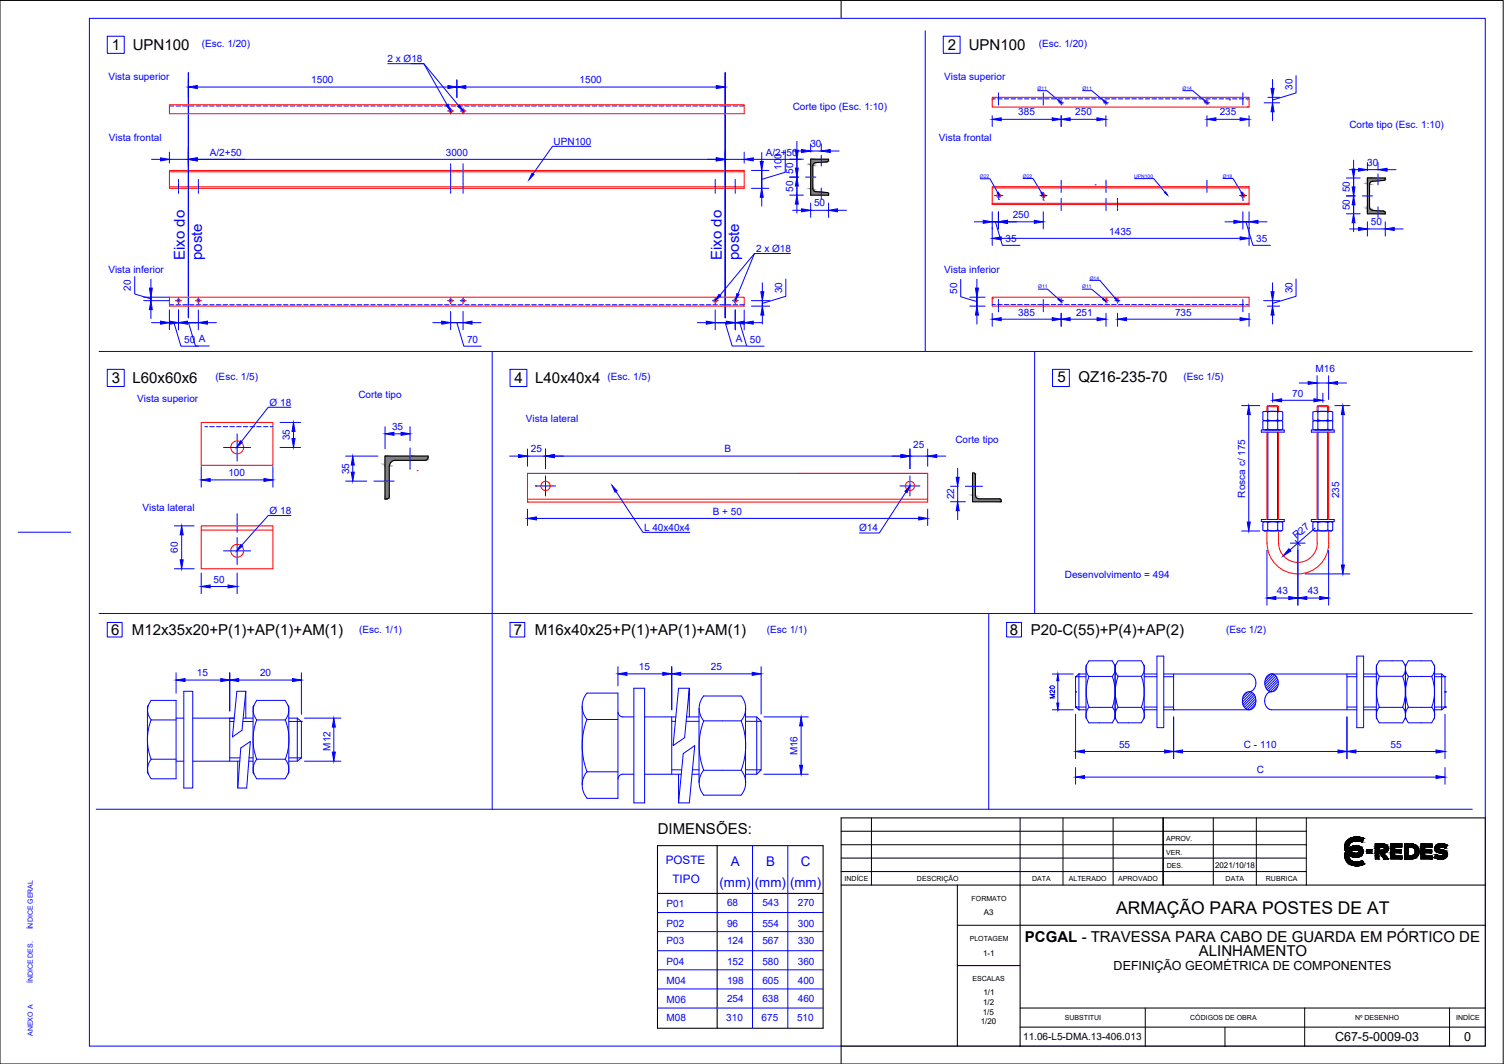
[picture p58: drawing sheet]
<svg xmlns="http://www.w3.org/2000/svg" width="420mm" height="297mm" viewBox="0 0 420 297" stroke-linecap="round" stroke-linejoin="round" font-family="sans-serif">
<defs><g id="words">
<text font-size="4.9" x="311.8" y="255">ARMAÇÃO PARA POSTES DE AT</text>
<g font-size="4.2">
<text x="31.2" y="14">1</text>
<text x="37.1" y="14">UPN100</text>
<text x="264.8" y="13.9">2</text>
<text x="270.6" y="13.9">UPN100</text>
<text x="31.2" y="106.8">3</text>
<text x="37" y="106.8">L60x60x6</text>
<text x="143.7" y="106.8">4</text>
<text x="149.5" y="106.8">L40x40x4</text>
<text x="295.4" y="106.7">5</text>
<text x="301.3" y="106.7">QZ16-235-70</text>
<text x="31" y="177.2">6</text>
<text x="36.9" y="177.2">M12x35x20+P(1)+AP(1)+AM(1)</text>
<text x="143.6" y="177.2">7</text>
<text x="149.4" y="177.2">M16x40x25+P(1)+AP(1)+AM(1)</text>
<text x="282.1" y="177.2">8</text>
<text x="287.9" y="177.2">P20-C(55)+P(4)+AP(2)</text>
<text x="183.7" y="232.9">DIMENSÕES:</text>
<text x="286.3" y="263">PCGAL - TRAVESSA PARA CABO DE GUARDA EM PÓRTICO DE</text>
<text x="334.9" y="266.9">ALINHAMENTO</text>
</g>
<g font-size="4.2" fill="#00f">
<text x="51.6" y="72.6" transform="rotate(-90 51.6 72.6)">Eixo do</text>
<text x="56.5" y="72.6" transform="rotate(-90 56.5 72.6)">poste</text>
<text x="201.7" y="72.6" transform="rotate(-90 201.7 72.6)">Eixo do</text>
<text x="206.5" y="72.6" transform="rotate(-90 206.5 72.6)">poste</text>
</g>
<g font-size="3.7" fill="#00f">
<text x="204.2" y="241.7">A</text>
<text x="214" y="241.7">B</text>
<text x="223.7" y="241.9">C</text>
<text x="201" y="247.5">(mm)</text>
<text x="210.9" y="247.5">(mm)</text>
<text x="220.7" y="247.5">(mm)</text>
</g>
<g font-size="3.5">
<text x="311.1" y="270.7">DEFINIÇÃO GEOMÉTRICA DE COMPONENTES</text>
<text x="373" y="290.6">C67-5-0009-03</text>
<text x="409" y="290.7">0</text>
</g>
<g font-size="3.3" fill="#00f">
<text x="186" y="241.2">POSTE</text>
<text x="187.9" y="246.6">TIPO</text>
</g>
<g font-size="2.8" fill="#00f">
<text x="56.4" y="13.2">(Esc. 1/20)</text>
<text x="108.2" y="17.4">2 x Ø18</text>
<text x="290.2" y="13.1">(Esc. 1/20)</text>
<text x="30.3" y="22.3">Vista superior</text>
<text x="87" y="23.2">1500</text>
<text x="161.9" y="23.2">1500</text>
<text x="263.8" y="22.3">Vista superior</text>
<text x="361.1" y="25.1" transform="rotate(-90 361.1 25.1)">30</text>
<text x="221.4" y="30.6">Corte tipo (Esc. 1:10)</text>
<text x="284.5" y="32.2">385</text>
<text x="300.4" y="32.2">250</text>
<text x="340.7" y="32.2">235</text>
<text x="377" y="35.8">Corte tipo (Esc. 1:10)</text>
<text x="30.4" y="39.4">Vista frontal</text>
<text x="154.6" y="40.4">UPN100</text>
<text x="226.4" y="41.1">30</text>
<text x="262.3" y="39.4">Vista frontal</text>
<text x="58.6" y="43.4">A/2+50</text>
<text x="124.5" y="43.4">3000</text>
<text x="213.9" y="43.4">A/2+50</text>
<text x="218.3" y="47.4" transform="rotate(-90 218.3 47.4)">100</text>
<text x="382" y="46.3">30</text>
<text x="221.6" y="53.5" transform="rotate(-90 221.6 53.5)">50</text>
<text x="221.6" y="48.5" transform="rotate(-90 221.6 48.5)">50</text>
<text x="377.1" y="53.7" transform="rotate(-90 377.1 53.7)">50</text>
<text x="227.4" y="57.6">50</text>
<text x="377.1" y="58.7" transform="rotate(-90 377.1 58.7)">50</text>
<text x="282.9" y="60.9">250</text>
<text x="309.9" y="65.5">1435</text>
<text x="382.9" y="62.9">50</text>
<text x="211.2" y="70.3">2 x Ø18</text>
<text x="280.9" y="67.5">35</text>
<text x="350.9" y="67.5">35</text>
<text x="30.3" y="76.2">Vista inferior</text>
<text x="263.8" y="76.2">Vista inferior</text>
<text x="36.6" y="81.2" transform="rotate(-90 36.6 81.2)">20</text>
<text x="218.5" y="81.8" transform="rotate(-90 218.5 81.8)">30</text>
<text x="267.4" y="81.9" transform="rotate(-90 267.4 81.9)">50</text>
<text x="361.1" y="81.9" transform="rotate(-90 361.1 81.9)">30</text>
<text x="284.5" y="88.1">385</text>
<text x="300.6" y="88.1">251</text>
<text x="328.3" y="88.1">735</text>
<text x="51.4" y="95.6">50 A</text>
<text x="130.5" y="95.6">70</text>
<text x="205.6" y="95.6">A</text>
<text x="209.5" y="95.6">50</text>
<text x="60.2" y="106.1">(Esc. 1/5)</text>
<text x="169.8" y="106.1">(Esc. 1/5)</text>
<text x="330.7" y="106">(Esc 1/5)</text>
<text x="367.5" y="104">M16</text>
<text x="38.3" y="112.3">Vista superior</text>
<text x="75.3" y="113.3">Ø 18</text>
<text x="100.1" y="111.2">Corte tipo</text>
<text x="361" y="110.7">70</text>
<text x="146.9" y="117.7">Vista lateral</text>
<text x="80.9" y="123" transform="rotate(-90 80.9 123)">35</text>
<text x="109.5" y="120.1">35</text>
<text x="255.1" y="125.2">25</text>
<text x="266.9" y="123.8">Corte tipo</text>
<text x="148.3" y="126.3">25</text>
<text x="202.4" y="126.3">B</text>
<text x="63.8" y="133">100</text>
<text x="97.5" y="132.4" transform="rotate(-90 97.5 132.4)">35</text>
<text x="39.8" y="142.6">Vista lateral</text>
<text x="75.3" y="143.5">Ø 18</text>
<text x="199.1" y="143.7">B + 50</text>
<text x="266.5" y="139.4" transform="rotate(-90 266.5 139.4)">22</text>
<text x="347.8" y="138.9" transform="rotate(-90 347.8 138.9)">Rosca c/ 175</text>
<text x="374.1" y="139.1" transform="rotate(-90 374.1 139.1)">235</text>
<text x="179.9" y="148.2">L 40x40x4</text>
<text x="240" y="148.4">Ø14</text>
<text x="49.7" y="154.3" transform="rotate(-90 49.7 154.3)">60</text>
<text x="362.2" y="150.6" transform="rotate(-41 362.2 150.6)">R27</text>
<text x="297.5" y="161.3">Desenvolvimento = 494</text>
<text x="59.7" y="162.7">50</text>
<text x="356.7" y="165.9">43</text>
<text x="365.3" y="165.9">43</text>
<text x="100.3" y="176.8">(Esc. 1/1)</text>
<text x="214.2" y="176.8">(Esc 1/1)</text>
<text x="342.5" y="176.9">(Esc 1/2)</text>
<text x="55" y="188.8">15</text>
<text x="72.6" y="188.8">20</text>
<text x="178.5" y="187.1">15</text>
<text x="198.6" y="187.1">25</text>
<text x="92.3" y="209.5" transform="rotate(-90 92.3 209.5)">M12</text>
<text x="312.6" y="208.7">55</text>
<text x="347.5" y="208.7">C - 110</text>
<text x="388.5" y="208.7">55</text>
<text x="222.8" y="210.9" transform="rotate(-90 222.8 210.9)">M16</text>
<text x="351.1" y="215.9">C</text>
<text x="186.2" y="253.1">P01</text>
<text x="203.1" y="253">68</text>
<text x="213" y="253">543</text>
<text x="222.9" y="253">270</text>
<text x="186.2" y="258.9">P02</text>
<text x="186.2" y="263.6">P03</text>
<text x="203.1" y="258.8">96</text>
<text x="203.1" y="263.6">124</text>
<text x="213" y="258.8">554</text>
<text x="213" y="263.6">567</text>
<text x="222.9" y="258.8">300</text>
<text x="222.9" y="263.6">330</text>
<text x="186.2" y="269.4">P04</text>
<text x="203.1" y="269.3">152</text>
<text x="213" y="269.3">580</text>
<text x="222.9" y="269.3">360</text>
<text x="186.2" y="274.7">M04</text>
<text x="203.1" y="274.6">198</text>
<text x="213" y="274.6">605</text>
<text x="222.9" y="274.6">400</text>
<text x="186.2" y="280">M06</text>
<text x="203.1" y="279.8">254</text>
<text x="213" y="279.8">638</text>
<text x="222.9" y="279.8">460</text>
<text x="186.2" y="285.1">M08</text>
<text x="202.9" y="285.1">310</text>
<text x="212.8" y="285.1">675</text>
<text x="222.7" y="285.1">510</text>
</g>
<text font-size="2.8" x="285.8" y="290.4">11.06-L5-DMA.13-406.013</text>
<g font-size="2.2">
<text x="339.4" y="242.3">2021/10/18</text>
<text x="274.9" y="255.5">A3</text>
<text x="274.6" y="266.8">1-1</text>
<text x="274.6" y="280.5">1/2</text>
<text x="274.7" y="277.8">1/1</text>
<text x="274" y="285.9">1/20</text>
<text x="274.6" y="283.2">1/5</text>
</g>
<g font-size="2">
<text x="325.8" y="238.6">VER.</text>
<text x="325.8" y="234.9">APROV.</text>
<text x="256.2" y="245.8">DESCRIÇÃO</text>
<text x="288.4" y="245.9">DATA</text>
<text x="298.6" y="245.9">ALTERADO</text>
<text x="312.4" y="245.9">APROVADO</text>
<text x="326" y="242.4">DES.</text>
<text x="342.4" y="245.9">DATA</text>
<text x="353.7" y="245.9">RUBRICA</text>
<text x="236" y="246">INDÍCE</text>
<text x="271.4" y="251.4">FORMATO</text>
<text x="270.9" y="262.7">PLOTAGEM</text>
<text x="271.7" y="274">ESCALAS</text>
<text x="297.4" y="284.8">SUBSTITUI</text>
<text x="332.5" y="284.8">CÓDIGOS DE OBRA</text>
<text x="378.5" y="284.8">Nº DESENHO</text>
<text x="406.8" y="284.8">INDÍCE</text>
</g>
<g font-size="2" fill="#00f">
<text x="9.2" y="259.5" transform="rotate(-90 9.2 259.5)">ÍNDICE GERAL</text>
<text x="9.2" y="274.5" transform="rotate(-90 9.2 274.5)">ÍNDICE DES.</text>
<text x="9.2" y="289.2" transform="rotate(-90 9.2 289.2)">ANEXO A</text>
</g>
<g font-size="1.4" fill="#00f">
<text x="289.9" y="25.1">Ø11</text>
<text x="302.4" y="25.1">Ø11</text>
<text x="330.4" y="25.1">Ø14</text>
<text x="273.8" y="49.7">Ø22</text>
<text x="285.7" y="49.6">Ø22</text>
<text x="316.9" y="49.6">UPN100</text>
<text x="341.6" y="49.6">Ø18</text>
<text x="290" y="80.5">Ø11</text>
<text x="302.3" y="80.5">Ø11</text>
<text x="304.4" y="78.1">Ø14</text>
</g>
</g></defs>
<!-- layer: folha -->
<path d="M0 .1h419.9v296.9h-419.9zM235 .1v5M235 292v5" fill="none" stroke="#000" stroke-width=".28"/>
<path d="M25 5.1h389.9v286.9h-389.9zM5.1 148.6h14.7" fill="none" stroke="#00f" stroke-width=".28"/>
<!-- layer: Medio -->
<g fill="none" stroke="#f00" stroke-width=".28">
<path d="M47.3 29.2h160.6v2.5h-160.6zM277.2 27.7h.1M277.2 27.2h71.7v2.7h-71.7zM296.4 28h.1M308.9 28h.1M337.2 28h.1M343.4 27.9h.1M348.4 27.9h.1M348.4 29.8h.1M47.3 47.6h160.6v5h-160.6zM47.3 52.2h160.6M47.3 48h160.6"/>
<path d="M277.2 52.1h71.7v5h-71.7zM277.2 57.1h.1M277.2 56.8h71.7M277.2 52.4h71.7M278.9 55.7h.1M291.5 55.9h.1M347.2 55.9h.1M47.3 83h160.6v2.5h-160.6zM277.2 83.3h.1M277.2 83h71.7v2.5h-71.7zM296.4 83.3h.1M309 83.3h.1"/>
<path d="M312.2 83.3h.1M56.2 117.9h20v12h-20zM353.9 113.5h3.3v1.3v-1.3l-.3-.3h-2.7l-.3 .3v1.3M367.9 113.5h3.3v1.3v-1.3l-.3-.3h-2.7l-.3 .3v1.3M116.5 131.4h.1M147.4 132.2h.1M147.4 139.4h111.8M149.6 135.7h.1M223.1 132.2h36.1h-111.8v8M259.2 132.2v8h-111.8M353.9 120.6v24.4M357.2 120.6v24.4"/>
<path d="M367.9 120.6v24.4M371.2 120.6v24.4M56.2 146.8h20v12h-20zM56.2 148h20M147.4 140.2h.1M353.9 148.2a13 13 0 0 0 1.3 7.8 8.6 8.6 0 0 0 9.6 3.9 8.6 8.6 0 0 0 6.4-8.3M357.2 148.2a10.2 10.2 0 0 0 .6 5.9 5.4 5.4 0 0 0 6.1 2.8 5.4 5.4 0 0 0 4.1-5.3M367.9 148.2v3.4M371.2 148.2v3.4"/>
<circle cx="125.9" cy="31" r=".44"/>
<circle cx="129.4" cy="31" r=".44"/>
<circle cx="296.5" cy="28.7" r=".28"/>
<circle cx="309" cy="28.7" r=".28"/>
<circle cx="337.2" cy="28.7" r=".32"/>
<circle cx="279" cy="54.6" r=".53"/>
<circle cx="291.5" cy="54.6" r=".53"/>
<circle cx="347.2" cy="54.6" r=".53"/>
<circle cx="49.9" cy="83.9" r=".44"/>
<circle cx="55.4" cy="83.9" r=".44"/>
<circle cx="125.9" cy="83.9" r=".44"/>
<circle cx="129.4" cy="83.9" r=".44"/>
<circle cx="199.8" cy="83.9" r=".44"/>
<circle cx="205.4" cy="83.9" r=".44"/>
<circle cx="296.5" cy="83.9" r=".28"/>
<circle cx="309" cy="83.9" r=".28"/>
<circle cx="312.2" cy="83.9" r=".32"/>
<circle cx="66.3" cy="124.9" r="1.8"/>
<circle cx="152.4" cy="135.6" r="1.29"/>
<circle cx="254.2" cy="135.6" r="1.29"/>
<circle cx="66.3" cy="153.8" r="1.8"/>
</g>
<!-- layer: Fino -->
<g fill="none" stroke="#00f" stroke-width=".28">
<path d="M30 10.1h4.7v4.8h-4.7zM108.3 17.8h10.1l6.5 11.4M114.8 17.8h3.6l9.7 11.7M258.5 8.6v89.5M263.5 10.1h4.7v4.8h-4.7zM47.3 29.6h1.3M49.2 29.6h1.3M51.1 29.6h1.2M52.6 20.2v.2M52.6 20.4v.2M52.6 20.7h.1M52.6 20.9v.1"/>
<path d="M52.6 21.1v.1M52.6 21.2v.2M52.6 21.5h.1M52.6 21.7v.1M52.6 21.8v.2M52.6 22.1v.1M52.6 22.3v5M52.6 27.5v.1M52.6 27.6v.2M52.6 27.9v.1M52.6 28.1h.1M52.6 28.3v.1"/>
<path d="M52.6 28.4v.2M52.6 28.7h.1M52.6 28.9v.1M52.6 29.1v.1M52.6 29.2v.2M52.6 29.5h.1M52.6 29.7v.1M52.6 29.8v.2M52.6 30.1h.1M52.6 30.3h.1M52.6 30.5v.1M52.6 30.6v.2"/>
<path d="M52.6 30.9h.1M52.6 31.1v.1M52.6 31.2v.2M52.6 31.5v.1M52.6 31.7h.1M52.6 31.9v.1M52.6 32v.2M52.6 32.3h.1M52.6 32.5v.1M52.6 32.7v.1M52.6 32.8v.2M52.6 33.1h.1"/>
<path d="M52.6 33.3v.1M52.6 33.4v.2M52.6 33.7v.1M52.6 33.9h.1M52.6 34.1v.1M52.6 34.2v.2M52.6 34.5h.1M52.6 34.7v.1M52.6 34.9v.1M52.6 35v.2M52.6 35.3h.1M52.6 35.5v.1"/>
<path d="M52.6 35.6v.2M52.6 35.9h.1M52.6 36.1h.1M52.6 36.3v.1M52.6 36.4v.2M52.6 36.7h.1M52.6 36.9v.1M52.6 37v.2M52.6 37.2v.2M52.6 37.5h.1M52.6 37.7v.1M52.6 37.8v.2"/>
<path d="M52.6 38.1h.1M52.6 38.3v.1M52.6 38.5v.1M52.6 38.6v.2M52.6 38.9h.1M52.6 39.1v.1M52.6 39.2v.2M52.6 39.5v.1M52.6 39.7h.1M52.6 39.9v.1M53 29.6h1.2M54.8 29.6h1.2"/>
<path d="M55.1 24.3h70M56.7 29.6h1.3M58.6 29.6h1.2M60.4 29.6h1.3M62.3 29.6h1.3M64.2 29.6h1.2M66.1 29.6h1.2M67.9 29.6h1.3M69.8 29.6h1.3M71.7 29.6h1.2M73.6 29.6h1.2M75.4 29.6h1.3"/>
<path d="M77.3 29.6h1.3M79.2 29.6h1.2M81.1 29.6h1.2M82.9 29.6h1.3M84.8 29.6h1.3M86.7 29.6h1.2M88.6 29.6h1.2M90.4 29.6h1.3M92.3 29.6h1.3M94.2 29.6h1.3M96.1 29.6h1.2M98 29.6h1.2"/>
<path d="M99.8 29.6h1.2M101.7 29.6h1.3M103.6 29.6h1.2M105.4 29.6h1.3M107.3 29.6h1.3M109.2 29.6h1.2M111.1 29.6h1.2M112.9 29.6h1.3M114.8 29.6h1.3M116.7 29.6h1.2M118.6 29.6h1.2M120.4 29.6h1.3"/>
<path d="M122.3 29.6h1.3M124.2 29.6h1.2M125 31h1.7M125.9 30.2v1.6M126.1 29.6h1.2M127.6 22.3v4.9M127.9 29.6h1.3M128.6 31h1.6M129.4 30.2v1.6M129.8 29.6h1.3M130.1 24.3h70M131.7 29.6h1.2"/>
<path d="M133.6 29.6h1.2M135.4 29.6h1.3M137.3 29.6h1.3M139.2 29.6h1.3M141 29.6h1.3M143 29.6h1.2M144.8 29.6h1.2M146.7 29.6h1.2M148.5 29.6h1.3M150.4 29.6h1.3M152.3 29.6h1.3M154.2 29.6h1.2"/>
<path d="M156.1 29.6h1.2M157.9 29.6h1.3M159.8 29.6h1.3M161.7 29.6h1.2M163.6 29.6h1.2M165.4 29.6h1.3M167.3 29.6h1.3M169.2 29.6h1.2M171.1 29.6h1.2M172.9 29.6h1.3M174.8 29.6h1.3M176.7 29.6h1.2"/>
<path d="M178.6 29.6h1.2M180.4 29.6h1.3M182.3 29.6h1.2M184.2 29.6h1.3M186 29.6h1.3M188 29.6h1.2M189.8 29.6h1.2M191.7 29.6h1.2M193.5 29.6h1.3M195.4 29.6h1.3M197.3 29.6h1.3M199.2 29.6h1.2"/>
<path d="M201.1 29.6h1.2M202.6 20.2v.2M202.6 20.4v.2M202.6 20.7h.1M202.6 20.9v.1M202.6 21.1v.1M202.6 21.2v.2M202.6 21.5h.1M202.6 21.7v.1M202.6 21.8v.2M202.6 22.1v.1M202.6 22.3h.1"/>
<path d="M202.6 22.5v.1M202.6 22.6v.2M202.6 22.9h.1M202.6 23.1v.1M202.6 23.3v.1M202.6 23.4v.2M202.6 23.7h.1M202.6 23.9v.1M202.6 24v.2M202.6 24.3v.1M202.6 24.5v.1M202.6 24.7v.1"/>
<path d="M202.6 24.8v.2M202.6 25.1h.1M202.6 25.3v.1M202.6 25.4v.2M202.6 25.7v.1M202.6 25.9h.1M202.6 26.1v.1M202.6 26.2v.2M202.6 26.5h.1M202.6 26.7v.1M202.6 26.9v.1M202.6 27v.2"/>
<path d="M202.6 27.3h.1M202.6 27.5v.1M202.6 27.6v.2M202.6 27.9v.1M202.6 28.1h.1M202.6 28.3v.1M202.6 28.4v.2M202.6 28.7h.1M202.6 28.9v.1M202.6 29.1v.1M202.6 29.2v.2M202.6 29.5h.1"/>
<path d="M202.6 29.7v.1M202.6 29.8v.2M202.6 30.1h.1M202.6 30.3h.1M202.6 30.5v.1M202.6 30.6v.2M202.6 30.9h.1M202.6 31.1v.1M202.6 31.2v.2M202.6 31.5v.1M202.6 31.7h.1M202.6 31.9v.1"/>
<path d="M202.6 32v.2M202.6 32.3h.1M202.6 32.5v.1M202.6 32.7v.1M202.6 32.8v.2M202.6 33.1h.1M202.6 33.3v.1M202.6 33.4v.2M202.6 33.7v.1M202.6 33.9h.1M202.6 34.1v.1M202.6 34.2v.2"/>
<path d="M202.6 34.5h.1M202.6 34.7v.1M202.6 34.9v.1M202.6 35v.2M202.6 35.3h.1M202.6 35.5v.1M202.6 35.6v.2M202.6 35.9h.1M202.6 36.1h.1M202.6 36.3v.1M202.6 36.4v.2M202.6 36.7h.1"/>
<path d="M202.6 36.9v.1M202.6 37v.2M202.6 37.2v.2M202.6 37.5h.1M202.6 37.7v.1M202.6 37.8v.2M202.6 38.1h.1M202.6 38.3v.1M202.6 38.5v.1M202.6 38.6v.2M202.6 38.9h.1M202.6 39.1v.1"/>
<path d="M202.6 39.2v.2M202.6 39.5v.1M202.6 39.7h.1M202.6 39.9v.1M202.6 22.3v4.9M202.9 29.6h1.3M204.8 29.6h1.3M206.7 29.6h1.2M222.6 39.5v2.4M277.2 32.3v3M277.2 27.6h.9M278.7 27.6h1.2"/>
<path d="M278.9 25.9v.5M278.9 26.5v.2M278.9 26.8v.6M278.9 27.6v.1M278.9 27.8v.6M278.9 28.5v.2M278.9 28.8v.5M279.7 33.3h14.3M280.6 27.6h1.2M282.4 27.6h1.3M284.3 27.6h1.3M286.2 27.6h1.2"/>
<path d="M288.1 27.6h1.2M289.9 25.3h2.6l3.2 2.7M289.9 27.6h1.3M291.5 25.9v.5M291.5 26.5v.2M291.5 26.8v.6M291.5 27.6v.1M291.5 27.8v.6M291.5 28.5v.2M291.5 28.8v.5M291.8 27.6h1.3M293.7 27.6h1.2"/>
<path d="M295.6 27.6h1.2M295.8 28.7h1.3M296.4 28v1.3M296.4 32.3v3M297.4 27.6h1.3M298.9 33.3h7.5M299.3 27.6h1.3M301.2 27.6h1.3M302.4 25.3h2.6l3.2 2.7M303.1 27.6h1.2M305 27.6h1.2M306.8 27.6h1.2"/>
<path d="M308.3 28.7h1.3M308.7 27.6h1.3M308.9 28v1.3M308.9 32.3v3M310.5 27.6h1.3M312.4 27.6h1.3M314.3 27.6h1.3M316.2 27.6h1.2M318.1 27.6h1.2M319.9 27.6h1.3M321.8 27.6h1.3M323.7 27.6h1.2"/>
<path d="M325.6 27.6h1.2M327.4 27.6h1.3M329.3 27.6h1.3M330.4 25.3h2.8l3.2 2.7M331.2 27.6h1.2M333.1 27.6h1.2M334.9 27.6h1.3M336.5 28.7h1.4M336.8 27.6h1.3M337.2 27.9v1.3M337.2 32.3v3M338.7 27.6h1.2"/>
<path d="M339.7 33.3h6.7M340.6 27.6h1.2M342.4 27.6h1.3M344.3 27.6h1.3M346.2 27.6h1.3M347.2 25.9v.5M347.2 26.5v.2M347.2 26.8v.6M347.2 27.6v.1M347.2 27.8v.6M347.2 28.5v.2M347.2 28.8v.5"/>
<path d="M348.1 27.6h.8M348.9 32.3v3M353.1 28.7h4.4M354.2 27.2h3.3M355.5 28.7v-1.5v1.5M355.5 22.2v2.5M355.5 31.2v2.5M362.1 21.1v4.8l-6.6 2M42.3 44.5h2.5M47.3 44.5h5.3M47.3 42.5v3M49.9 50.1v.7"/>
<path d="M49.9 51v.1M49.9 51.2v.7M49.9 52v.1M49.9 52.2v.6M49.9 53v.1M49.9 53.2v.8M52.6 40v.2M52.6 40.3h.1M52.6 40.5v.1M52.6 40.6v.2M52.6 40.8v.2M52.6 41.1v5.5"/>
<path d="M52.6 46.6v.2M52.6 46.9h.1M52.6 47.1v.1M52.6 47.2v.2M52.6 47.5h.1M52.6 47.7h.1M52.6 47.9v.1M52.6 48v.2M52.6 48.3h.1M52.6 48.5v.1M52.6 48.6v.2M52.6 48.8v.2"/>
<path d="M52.6 49.1h.1M52.6 49.3v.1M52.6 49.4v.2M52.6 49.7h.1M52.6 49.9h.1M52.6 50.1v.1M52.6 50.2v.2M52.6 50.5h.1M52.6 50.7v.1M52.6 50.8v.2M52.6 51v.2M52.6 51.3h.1"/>
<path d="M52.6 51.5v.1M52.6 51.6v.2M52.6 51.9h.1M52.6 52.1v.1M52.6 52.2v.2M52.6 52.4v.2M52.6 52.7h.1M52.6 52.9v.1M52.6 53v.2M52.6 53.3h.1M52.6 53.5h.1M52.6 53.7v.1"/>
<path d="M52.6 53.8v.2M52.6 54.1h.1M52.6 54.3v.1M52.6 54.4v.2M52.6 54.6v.2M52.6 54.9h.1M52.6 55.1v.1M52.6 55.2v.2M52.6 55.5h.1M52.6 55.7h.1M52.6 55.9v.1M52.6 56v.2"/>
<path d="M52.6 56.3h.1M52.6 56.5v.1M52.6 56.6v.2M52.6 56.8v.1M52.6 57.1h.1M52.6 57.3v.1M52.6 57.4v.2M52.6 57.7h.1M52.6 57.9h.1M52.6 58v.2M52.6 58.2v.2M52.6 58.5h.1"/>
<path d="M52.6 58.7v.1M52.6 58.8v.2M52.6 59.1h.1M52.6 59.3h.1M52.6 59.5v.1M52.6 59.6v.2M52.6 59.9h.1M55.1 44.5h145M55.4 50.1v.7M55.4 51v.1M55.4 51.2v.7M55.4 52v.1"/>
<path d="M55.4 52.2v.6M55.4 53v.1M55.4 53.2v.8M125.9 45.7v.4M125.9 46.3v.1M125.9 46.5v.7M125.9 47.3v.1M125.9 47.5v.7M125.9 48.3v.1M125.9 48.6v.5M125.9 49.3v.1M125.9 49.5v.7"/>
<path d="M125.9 50.3v.1M125.9 50.5v.7M125.9 51.3v.1M125.9 51.5v.7M125.9 52.3v.1M125.9 52.5v.7M125.9 53.3v.1M125.9 53.5v.5M129.4 45.7v.4M129.4 46.3v.1M129.4 46.5v.7M129.4 47.3v.1"/>
<path d="M129.4 47.5v.7M129.4 48.3v.1M129.4 48.6v.5M129.4 49.3v.1M129.4 49.5v.7M129.4 50.3v.1M129.4 50.5v.7M129.4 51.3v.1M129.4 51.5v.7M129.4 52.3v.1M129.4 52.5v.7M129.4 53.3v.1"/>
<path d="M129.4 53.5v.5M165.1 40.8h-10.8l-5.4 7.7M199.8 50.1v.7M199.8 51v.1M199.8 51.2v.7M199.8 52v.1M199.8 52.2v.6M199.8 53v.1M199.8 53.2v.8M202.6 40v.2M202.6 40.3h.1M202.6 40.5v.1"/>
<path d="M202.6 40.6v.2M202.6 40.8v.2M202.6 41.1h.1M202.6 41.3v.1M202.6 41.4v.2M202.6 41.7h.1M202.6 41.9h.1M202.6 42.1v4.5M202.6 46.6v.2M202.6 46.9h.1M202.6 47.1v.1M202.6 47.2v.2"/>
<path d="M202.6 47.5h.1M202.6 47.7h.1M202.6 47.9v.1M202.6 48v.2M202.6 48.3h.1M202.6 48.5v.1M202.6 48.6v.2M202.6 48.8v.2M202.6 49.1h.1M202.6 49.3v.1M202.6 49.4v.2M202.6 49.7h.1"/>
<path d="M202.6 49.9h.1M202.6 50.1v.1M202.6 50.2v.2M202.6 50.5h.1M202.6 50.7v.1M202.6 50.8v.2M202.6 51v.2M202.6 51.3h.1M202.6 51.5v.1M202.6 51.6v.2M202.6 51.9h.1M202.6 52.1v.1"/>
<path d="M202.6 52.2v.2M202.6 52.4v.2M202.6 52.7h.1M202.6 52.9v.1M202.6 53v.2M202.6 53.3h.1M202.6 53.5h.1M202.6 53.7v.1M202.6 53.8v.2M202.6 54.1h.1M202.6 54.3v.1M202.6 54.4v.2"/>
<path d="M202.6 54.6v.2M202.6 54.9h.1M202.6 55.1v.1M202.6 55.2v.2M202.6 55.5h.1M202.6 55.7h.1M202.6 55.9v.1M202.6 56v.2M202.6 56.3h.1M202.6 56.5v.1M202.6 56.6v.2M202.6 56.8v.1"/>
<path d="M202.6 57.1h.1M202.6 57.3v.1M202.6 57.4v.2M202.6 57.7h.1M202.6 57.9h.1M202.6 58v.2M202.6 58.2v.2M202.6 58.5h.1M202.6 58.7v.1M202.6 58.8v.2M202.6 59.1h.1M202.6 59.3h.1"/>
<path d="M202.6 59.5v.1M202.6 59.6v.2M202.6 59.9h.1M202.6 44.5h5.3M205.4 50.1v.7M205.4 51v.1M205.4 51.2v.7M205.4 52v.1M205.4 52.2v.6M205.4 53v.1M205.4 53.2v.8M207.9 42.5v3"/>
<path d="M209.9 47.6h4.9M209.9 52.6h4.9M210.4 44.5h13.3M212.8 47.6v5v-5M212.8 42.6v2.5M212.8 55.1v2.5M219.4 41.9v6.2l-6.6 2M220.6 49.4h2.4M220.6 44.4h3.8M220.6 54.5h3.8M221.4 42.2h2.5M221.4 58.7h2.5"/>
<path d="M222.6 44.4v10.1M222.6 57v2.5M225 49.4h2.9M226.5 40.2v2.3M226.5 56.7v4M226.5 58.7h5M229.4 40.2v2h-2.9M229.4 43.3v3.1M229.4 52.5v3M231.5 56.7v4M231.9 42.2h2.5M234 58.7h2.5"/>
<path d="M273.8 49.9h2.8l2.1 3.9M277.2 59.1v9.4M277.8 54.6h2.4M278.9 53.7v2M278.9 59.1v4.8M285.8 49.8h2.8l2.3 4M290.5 54.6h2M291.5 53.7v2.2M291.5 59.1v4.8M296.4 50.3v.5M296.4 50.9v.1M296.4 51.2v.6"/>
<path d="M296.4 51.9v.2M296.4 52.2v.6M296.4 53v.1M296.4 53.2v.5M296.4 55.4v.5M296.4 56v.2M296.4 56.3v.6M296.4 57v.1M296.4 57.3v.6M296.4 58v.2M296.4 58.3v.5M305.9 51.6h.1"/>
<path d="M309 50.3v.5M309 50.9v.1M309 51.2v.6M309 51.9v.2M309 52.2v.6M309 53v.1M309 53.2v.5M309 55.4v.5M309 56v.2M309 56.3v.6M309 57v.1M309 57.3v.6"/>
<path d="M309 58v.2M309 58.3v.5M312.2 55.4v.5M312.2 56v.2M312.2 56.3v.6M312.2 57v.1M312.2 57.3v.6M312.2 58v.2M312.2 58.3v.5M316.9 49.9h5.4l3.1 3.8M337.2 50.3v.5M337.2 50.9v.1"/>
<path d="M337.2 51.2v.6M337.2 51.9v.2M337.2 52.2v.6M337.2 53v.1M337.2 53.2v.5M341.7 49.8h2.8l2.3 4M346.3 54.6h2M347.2 53.7v2.2M347.2 59.1v4.8M348.9 59.1v9.4M376.1 54.7h2.5M376.1 49.7h3.9"/>
<path d="M376.1 59.7h3.9M377 47.4h2.5M378.1 44.7v2.5M378.1 49.7v10M380.6 54.7h2.8M382 45.4v2.3M385 45.4v2h-3M385 48.6v3M385 57.7v3M387.5 47.4h2.5M37.6 77.2v4.9l4.6 1.3M42.2 77.9v2.5"/>
<path d="M52.6 60.1v.1M52.6 60.2v.2M52.6 60.4v.2M52.6 60.7h.1M52.6 60.9v.1M52.6 61v.2M52.6 61.3h.1M52.6 61.5h.1M52.6 61.7v.1M52.6 61.8v.2M52.6 62.1h.1M52.6 62.3v.1"/>
<path d="M52.6 62.4v.2M52.6 62.6v.1M52.6 62.9h.1M52.6 63.1v.1M52.6 63.2v.2M52.6 63.5h.1M52.6 63.7h.1M52.6 63.8v.2M52.6 64v.2M52.6 64.3h.1M52.6 64.5v.1M52.6 64.6v.2"/>
<path d="M52.6 64.9h.1M52.6 65.1h.1M52.6 65.3v.1M52.6 65.4v.2M52.6 65.7h.1M52.6 65.9v.1M52.6 66v.2M52.6 66.2v.2M52.6 66.5h.1M52.6 66.7v.1M52.6 66.8v.2M52.6 67.1h.1"/>
<path d="M52.6 67.3h.1M52.6 67.5v.1M52.6 67.6v.2M52.6 67.9h.1M52.6 68.1v.1M52.6 68.2v.2M52.6 68.4v.1M52.6 68.7h.1M52.6 68.9v.1M52.6 69v.2M52.6 69.3h.1M52.6 69.5h.1"/>
<path d="M52.6 69.6v.2M52.6 69.8v.2M52.6 70.1h.1M52.6 70.3v.1M52.6 70.4v.2M52.6 70.6v.1M52.6 70.9h.1M52.6 71.1v.1M52.6 71.2v.2M52.6 71.5h.1M52.6 71.7v.1M52.6 71.8v.2"/>
<path d="M52.6 72v.2M52.6 72.3h.1M52.6 72.5v.1M52.6 72.6v.2M52.6 72.9h.1M52.6 73.1h.1M52.6 73.2v.2M52.6 73.4v.2M52.6 73.7h.1M52.6 73.9v.1M52.6 74v.2M52.6 74.2v.1"/>
<path d="M52.6 74.5h.1M52.6 74.7v.1M52.6 74.8v.2M52.6 75.1h.1M52.6 75.3h.1M52.6 75.4v.2M52.6 75.6v.2M52.6 75.9h.1M52.6 76.1v.1M52.6 76.2v.2M52.6 76.4v.1M52.6 76.7h.1"/>
<path d="M52.6 76.9v.1M52.6 77v.2M52.6 77.3h.1M52.6 77.5h.1M52.6 77.6v.2M52.6 77.8v.2M52.6 78.1h.1M52.6 78.3v.1M52.6 78.4v.2M52.6 78.7h.1M52.6 78.9h.1M52.6 79v.2"/>
<path d="M52.6 79.2v.2M52.6 79.5h.1M52.6 79.7v.1M52.6 79.8v.2M202.6 60.1v.1M202.6 60.2v.2M202.6 60.4v.2M202.6 60.7h.1M202.6 60.9v.1M202.6 61v.2M202.6 61.3h.1M202.6 61.5h.1"/>
<path d="M202.6 61.7v.1M202.6 61.8v.2M202.6 62.1h.1M202.6 62.3v.1M202.6 62.4v.2M202.6 62.6v.1M202.6 62.9h.1M202.6 63.1v.1M202.6 63.2v.2M202.6 63.5h.1M202.6 63.7h.1M202.6 63.8v.2"/>
<path d="M202.6 64v.2M202.6 64.3h.1M202.6 64.5v.1M202.6 64.6v.2M202.6 64.9h.1M202.6 65.1h.1M202.6 65.3v.1M202.6 65.4v.2M202.6 65.7h.1M202.6 65.9v.1M202.6 66v.2M202.6 66.2v.2"/>
<path d="M202.6 66.5h.1M202.6 66.7v.1M202.6 66.8v.2M202.6 67.1h.1M202.6 67.3h.1M202.6 67.5v.1M202.6 67.6v.2M202.6 67.9h.1M202.6 68.1v.1M202.6 68.2v.2M202.6 68.4v.1M202.6 68.7h.1"/>
<path d="M202.6 68.9v.1M202.6 69v.2M202.6 69.3h.1M202.6 69.5h.1M202.6 69.6v.2M202.6 69.8v.2M202.6 70.1h.1M202.6 70.3v.1M202.6 70.4v.2M202.6 70.6v.1M202.6 70.9h.1M202.6 71.1v.1"/>
<path d="M202.6 71.2v.2M202.6 71.5h.1M202.6 71.7v.1M202.6 71.8v.2M202.6 72v.2M202.6 72.3h.1M202.6 72.5v.1M202.6 72.6v.2M202.6 72.9h.1M202.6 73.1h.1M202.6 73.2v.2M202.6 73.4v.2"/>
<path d="M202.6 73.7h.1M202.6 73.9v.1M202.6 74v.2M202.6 74.2v.1M202.6 74.5h.1M202.6 74.7v.1M202.6 74.8v.2M202.6 75.1h.1M202.6 75.3h.1M202.6 75.4v.2M202.6 75.6v.2M202.6 75.9h.1"/>
<path d="M202.6 76.1v.1M202.6 76.2v.2M202.6 76.4v.1M202.6 76.7h.1M202.6 76.9v.1M202.6 77v.2M202.6 77.3h.1M202.6 77.5h.1M202.6 77.6v.2M202.6 77.8v.2M202.6 78.1h.1M202.6 78.3v.1"/>
<path d="M202.6 78.4v.2M202.6 78.7h.1M202.6 78.9h.1M202.6 79v.2M202.6 79.2v.2M202.6 79.5h.1M202.6 79.7v.1M202.6 79.8v.2M213 78.9v2.5M214.4 70.8h-3.6l-9.7 11.6M219.5 77.9v4.8l-6.5 2M220.8 70.8h-10l-4.6 11.3"/>
<path d="M268.4 78v4.8l4.5 1.4M272.2 61.9h2.5M272.9 77.9v2.5M277.2 61.9h1.7h-1.7M278.1 61.9l1.9 6.6h4.9M279.7 66.5h66.7M281.5 61.9h7.5M304.4 78.3h2.8l4.3 4.9M342.2 61.9h2.5M347.2 61.9h1.7h-1.7M348.1 61.9l1.9 6.6h4.9M351.4 61.9h2.5"/>
<path d="M355.5 78.9v2.5M362.1 77.9v4.8l-6.6 2M377 63.9h2.5M378.1 62.2v2.5M382 61.9v4M382 63.9h5M387 61.9v4M389.5 63.9h2.5M27.7 98.1h383.6M40.1 83.9h7.3M40.1 83h7.3M42.2 83.9v-.9v.9"/>
<path d="M42.2 86.4v2.5M42.3 90.1h5.1M47.3 90.1h2.6h-2.6M47.3 86.5v5.6M47.3 85.1h1.3M48.6 90.1l1.9 6.5h4.9M49 83.9h1.7M49.2 85.1h1.3M49.9 90.1h5.5h-5.5M49.9 83.1v1.7M49.9 86.5v5.6M51.1 85.1h1.2"/>
<path d="M52.4 90.1h2.5M52.6 80v.1M52.6 80.3h.1M52.6 80.5v.1M52.6 80.6v.2M52.6 80.9h.1M52.6 81.1h.1M52.6 81.2v.2M52.6 81.4v.2M52.6 81.7h.1M52.6 81.9v.1M52.6 82v.2"/>
<path d="M52.6 82.2v.1M52.6 82.5h.1M52.6 82.7v.1M52.6 82.8v.2M52.6 83.1h.1M52.6 83.3h.1M52.6 83.4v.2M52.6 83.6v.2M52.6 83.9h.1M52.6 84.1v.1M52.6 84.2v.2M52.6 84.4v.1"/>
<path d="M52.6 84.7h.1M52.6 84.8v.2M52.6 85v.2M52.6 85.3h.1M52.6 85.5v.1M52.6 85.6v.2M52.6 85.8v.1M52.6 86.1h.1M52.6 86.3v.1M52.6 86.4v.2M52.6 86.7h.1M52.6 86.9h.1"/>
<path d="M52.6 87v.2M52.6 87.2v.2M52.6 87.5h.1M52.6 87.7v.1M52.6 87.8v.2M52.6 88v.1M52.6 88.3h.1M52.6 88.5v.1M52.6 88.6v.2M52.7 90.1l1.9 6.5h3.9M53 85.1h1.2M54.6 83.9h1.7"/>
<path d="M54.8 85.1h1.2M55.4 83.1v1.7M55.4 86.5v5.6M56.7 85.1h1.3M58 90.1h2.4M58.6 85.1h1.2M60.4 85.1h1.3M62.3 85.1h1.3M64.2 85.1h1.2M66.1 85.1h1.2M67.9 85.1h1.3M69.8 85.1h1.3"/>
<path d="M71.7 85.1h1.2M73.6 85.1h1.2M75.4 85.1h1.3M77.3 85.1h1.3M79.2 85.1h1.2M81.1 85.1h1.2M82.9 85.1h1.3M84.8 85.1h1.3M86.7 85.1h1.2M88.6 85.1h1.2M90.4 85.1h1.3M92.3 85.1h1.3"/>
<path d="M94.2 85.1h1.3M96.1 85.1h1.2M98 85.1h1.2M99.8 85.1h1.2M101.7 85.1h1.3M103.6 85.1h1.2M105.4 85.1h1.3M107.3 85.1h1.3M109.2 85.1h1.2M111.1 85.1h1.2M112.9 85.1h1.3M114.8 85.1h1.3"/>
<path d="M116.7 85.1h1.2M118.6 85.1h1.2M120.4 85.1h1.3M120.9 90.1h2.5M122.3 85.1h1.3M124.2 85.1h1.2M125 83.9h1.7M125.9 90.1h3.5h-3.5M125.9 83.1v1.7M125.9 86.9v5.2M126.1 85.1h1.2M127.6 90.1l2 6.5h4.8"/>
<path d="M127.9 85.1h1.3M128.6 83.9h1.6M129.4 83.1v1.7M129.4 86.9v5.2M129.8 85.1h1.3M131.7 85.1h1.2M131.9 90.1h2.5M133.6 85.1h1.2M135.4 85.1h1.3M137.3 85.1h1.3M137.5 98.1v127.8M139.2 85.1h1.3"/>
<path d="M141 85.1h1.3M143 85.1h1.2M144.8 85.1h1.2M146.7 85.1h1.2M148.5 85.1h1.3M150.4 85.1h1.3M152.3 85.1h1.3M154.2 85.1h1.2M156.1 85.1h1.2M157.9 85.1h1.3M159.8 85.1h1.3M161.7 85.1h1.2"/>
<path d="M163.6 85.1h1.2M165.4 85.1h1.3M167.3 85.1h1.3M169.2 85.1h1.2M171.1 85.1h1.2M172.9 85.1h1.3M174.8 85.1h1.3M176.7 85.1h1.2M178.6 85.1h1.2M180.4 85.1h1.3M182.3 85.1h1.2M184.2 85.1h1.3"/>
<path d="M186 85.1h1.3M188 85.1h1.2M189.8 85.1h1.2M191.7 85.1h1.2M193.5 85.1h1.3M194.8 90.1h2.5M195.4 85.1h1.3M197.3 85.1h1.3M199 83.9h1.7M199.2 85.1h1.2M199.8 83.1v1.7M199.8 86.5v5.6"/>
<path d="M200.4 90.1h2.5M201.1 85.1h1.2M202.6 90.1l1.9 6.5h3.9M202.6 80v.1M202.6 80.3h.1M202.6 80.5v.1M202.6 80.6v.2M202.6 80.9h.1M202.6 81.1h.1M202.6 81.2v.2M202.6 81.4v.2M202.6 81.7h.1"/>
<path d="M202.6 81.9v.1M202.6 82v.2M202.6 82.2v.1M202.6 82.5h.1M202.6 82.7v.1M202.6 82.8v.2M202.6 83.1h.1M202.6 83.3h.1M202.6 83.4v.2M202.6 83.6v.2M202.6 83.9h.1M202.6 84.1v.1"/>
<path d="M202.6 84.2v.2M202.6 84.4v.1M202.6 84.7h.1M202.6 84.8v.2M202.6 85v.2M202.6 85.3h.1M202.6 85.5v.1M202.6 85.6v.2M202.6 85.8v.1M202.6 86.1h.1M202.6 86.3v.1M202.6 86.4v.2"/>
<path d="M202.6 86.7h.1M202.6 86.9h.1M202.6 87v.2M202.6 87.2v.2M202.6 87.5h.1M202.6 87.7v.1M202.6 87.8v.2M202.6 88v.1M202.6 88.3h.1M202.6 88.5v.1M202.6 88.6v.2M202.9 85.1h1.3"/>
<path d="M204.6 83.9h1.6M204.8 85.1h1.3M205.4 90.1h-5.6h5.6M205.4 83.1v1.7M205.4 86.5v5.6M206.7 90.1l1.9 6.5h4.9M206.7 85.1h1.2M207.9 90.1h-2.5h2.5M207.9 90.1h5M207.9 86.5v5.6M209.9 83.9h5.1M209.9 85.5h5.1"/>
<path d="M213 85.5v-1.6v1.6M213 88v2.5M270.9 85.5h4.3M270.9 83h4.3M272.9 83v2.5v-2.5M272.9 88v2.5M277.2 87.5v3.6M277.2 85h.9M278.7 85h1.2M278.9 83.6v.6M278.9 84.3v.1M278.9 84.5v.7"/>
<path d="M278.9 85.3v.1M278.9 85.5v.6M278.9 86.3v.1M278.9 86.5v.5M279.7 89.1h14.3M280.6 85h1.2M282.4 85h1.3M284.3 85h1.3M286.2 85h1.2M288.1 85h1.2M289 98.1v73.2M289.9 85h1.3"/>
<path d="M290.1 80.7h2.5l3 2.7M291.5 83.6v.6M291.5 84.3v.1M291.5 84.5v.7M291.5 85.3v.1M291.5 85.5v.6M291.5 86.3v.1M291.5 86.5v.5M291.8 85h1.3M293.7 85h1.2M295.6 85h1.2M295.8 83.9h1.3"/>
<path d="M296.4 83.3v1.3M296.4 87.5v3.6M297.4 85h1.3M298.9 89.1h7.6M299.3 85h1.3M301.2 85h1.3M302.4 80.7h2.6l3.2 2.7M303.1 85h1.2M305 85h1.2M306.8 85h1.2M308.3 83.9h1.3M308.7 85h1.3"/>
<path d="M309 83.3v1.3M309 87.5v3.6M310.5 85h1.3M311.5 83.9h1.4M312.2 83.3v1.4M312.2 87.5v3.6M312.4 85h1.3M314.3 85h1.3M314.7 89.1h31.7M316.2 85h1.2M318.1 85h1.2M319.9 85h1.3"/>
<path d="M321.8 85h1.3M323.7 85h1.2M325.6 85h1.2M327.4 85h1.3M329.3 85h1.3M331.2 85h1.2M333.1 85h1.2M334.9 85h1.3M336.8 85h1.3M338.7 85h1.2M340.6 85h1.2M342.4 85h1.3"/>
<path d="M344.3 85h1.3M346.2 85h1.3M347.2 83.6v.6M347.2 84.3v.1M347.2 84.5v.7M347.2 85.3v.1M347.2 85.5v.6M347.2 86.3v.1M347.2 86.5v.5M348.1 85h.8M348.9 87.5v3.6M353 83.9h4.5"/>
<path d="M354.1 85.5h3.4M355.5 85.5v-1.6v1.6M355.5 88v2.5M30 103.1h4.7v4.8h-4.7zM57.2 119.1h.8M58.6 119.1h1.3M60.5 119.1h1.2M62.4 119.1h1.2M64.2 119.1h1.3M66.1 119.1h1.2M68 119.1h1.2M69.8 119.1h1.3"/>
<path d="M71.7 119.1h1.3M73.6 119.1h1.2M75.5 119.1h.7M78.2 117.9h5.8M81.3 113.7h-6.4l-7.5 9.6M107.6 119.1v6.2M114.5 119.1v4M142.5 103.1h4.7v4.8h-4.7zM294 103.1h4.7v4.8h-4.7zM346.9 113.2h5M348.9 115.7v30M352.8 115v2.3"/>
<path d="M352.8 117.6v2.2M352.8 119.8l.7 .2 .7-.2M352.8 117.2l.7 .2 .7-.2M352.8 117.6l.7-.2 .7 .2M352.8 115l.7-.2 .7 .2-.1 2.3M353.5 117.4h4.1M353.5 114.8h4.1M354.1 117.6v2.2M354.2 119.8l1.4 .2 1.4-.2M354.2 117.2l1.4 .2 1.4-.2M354.2 117.6l1.4-.2 1.4 .2M354.2 115l1.4-.2 1.4 .2"/>
<path d="M354.2 113.2v1.6M355.5 109.8v2.5M356.9 113.2v1.6M356.9 117.6v2.2M357 117.6l.6-.2 .7 .2v2.2l-.7 .2-.6-.2M357 115l.6-.2 .7 .2v2.3l-.7 .1-.6-.2zM358 111.8h9.1M363 106.9h2.4M366.8 115v2.3M366.8 117.6v2.2M366.8 117.6l.7-.2 .7 .2 1.4-.2 2.7 .2v2.2l-.3 .2-3.8-.2-.7 .2-.7-.2M366.8 115l.7-.2 .7 .2"/>
<path d="M367.5 117.4h4.1M367.5 114.8h4.1M367.9 104.9v6.6M367.9 106.9h3.3M368.2 115v2.3M368.2 117.6v2.2M368.2 115l1.4-.2 1.4 .2M368.2 113.2v1.6M369.6 109.8v2.5M370.9 113.2v1.6M371 115v2.3M371 117.6v2.2"/>
<path d="M371 115l.7-.2 .6 .2v2.3l-2.7 .1-1.4-.2-.7 .2-.7-.2M371.2 104.9v6.6M372.9 113.2h4.2M373.7 106.9h2.5M375.1 115.7v42M56.2 130.3v5.7M58.7 134h15M62.4 124.9h7.6M66.2 121.2v7.5M76.2 130.3v5.7M78.2 124.9h5.8M82 120.4v2"/>
<path d="M96.6 134.3h5.8M96.6 127.3h9M98.5 129.8v2M104.4 134.3h5.7M110.1 121.1h2M114.5 125v6M142.4 127.3h2.5M147.4 125.3v4.9M147.4 127.3h5M149.6 135.7h5.6M152.4 125.3v5.5M152.4 132.9v5.6"/>
<path d="M154.9 127.3h96.8M172.1 137.2l7.5 11.4h13.1M251.4 135.7h5.6M253.1 137.3l-7.4 11.5h-5.6M254.2 125.3v5.5M254.2 132.9v5.6M254.2 127.3h5M259.2 125.3v4.9M261.7 127.3h2.5M265.5 135.8h2.2M267.5 130.8v2.5M267.5 135.8v4.3"/>
<path d="M269.7 135.8h4.8M352.4 120.1h6.4v.5h-6.4zM354.2 120.6v24.4M356.9 120.6v24.4M366.3 120.1h6.4v.5h-6.4zM368.2 120.6v24.4M370.9 120.6v24.4M48.7 146.8h5.5M48.7 158.8h5.5M50.8 149.3v7M56.2 160v5.7M62.4 153.8h7.6"/>
<path d="M66.2 143.4v.4M66.2 143.9v.2M66.2 144.2v.6M66.2 144.9v.2M66.2 145.2v.6M66.2 146v.1M66.2 146.2v.6M66.2 146.9v.2M66.2 147.2v.6M66.2 147.9v.2M66.2 148.2v.4M66.2 150v7.6"/>
<path d="M66.2 160v5.7M81.3 143.9h-6.4l-7.4 8.3M147.4 142.1v4.6M149.9 144.7h106.8M259.2 142.1v4.6M265.5 140.1h4.2M267.5 142.6v2.5M346.9 148.2h5M352.4 145h6.4v.6h-6.4zM353.1 145.7l.6-.1 .5 .3M353.9 153.6v15.3M354.1 145.9v2.1"/>
<path d="M354.2 145.9l1.4-.3 1.3 .3M356.9 145.9v2.1M357.9 145.6h-4.7h4.7M357.9 145.6l.4 .3v2.1l-.4 .2h-4.7l-.4-.2v-2.1l.4-.3M358 145.7l-1 .2M358 148.1l-.6 .1a1.11 1.11 0 0 0-1.4 0h-.9a1.55 1.55 0 0 0-1.7 0l-.2-.1M360.5 151.6h4.1M361.9 150.9l1.3 1.4M362.6 148.6v20.3M366.3 145h6.4v.6h-6.4zM367.1 145.7l.6-.1a1.12 1.12 0 0 0 1.4 0l1.9 .3v2.1M367.2 145.6h4.7h-4.7"/>
<path d="M367.4 147.4l-7 6.1M368.2 145.9v2.1M371 147.9l-1.9 .3a1.55 1.55 0 0 0-1.7 0l-.2-.1M371 147.9l1 .2M371.2 153.7v15.2M371.9 145.6l.4 .3v2.1l-.4 .2h-4.7l-.4-.2v-2.1l.4-.3M372 145.7l-1 .2M27.7 171.3h383.6M30 173.8h4.1v4h-4.1zM58.7 163.7h5M142.5 173.8h4.1v4h-4.1zM276.2 171.3v54.6"/>
<path d="M281.2 173.8h4.2v4h-4.2zM284.7 170.7h.1M356.4 167h3.6M364.6 160.2h12.5M365.1 167h3.6M41.5 196.9l-.3 1.2 .2 1.3 .8 1.6M42.2 195.5h7v21.9h-7l-1-1.7v-18.4zM49.2 187.8v5.7M51.3 193h2.5v27h-2.5zM51.7 189.9h10M64.2 187.8v10.7M66.2 193h2.5l-1.1 10.9-2.7 1.8z"/>
<path d="M66.7 189.9h15M68.7 193v7.5M71 196.9l-.3 1.2 .2 1.3 .9 1.6M71.7 195.5h8l1 1.8v18.4l-1 1.7h-8l-1-1.7v-18.4zM80.5 196.9l.2 1.8-.4 1.2-.6 1.1M84.2 187.8v11.6M162.6 197.1v22M164 193.5a5.7 5.7 0 0 0 0 7.3l8.6 .1M164 193.5h8.6v29.4h-8.6a5.7 5.7 0 0 1 0-7.5M172.6 186.1v5.4M172.7 198.8a1.33 1.33 0 0 0 1.3 1.3h3.1M175.1 188.1h10.1"/>
<path d="M177.1 192.1h3v32h-3zM187.7 186.1v12.1M190.2 188.1h19.9M192.6 192.1h-3l-1.6 16 3.3-2.2 1.3-13.8v8M195.3 197.8v20.7M196.5 194.3h10.5M196.6 194.3a5.4 5.4 0 0 0 0 6.9 19.4 19.4 0 0 0 0 13.8 5.4 5.4 0 0 0 0 7M207 194.3a5.4 5.4 0 0 1 0 6.9 19.4 19.4 0 0 1 0 13.8 5.4 5.4 0 0 1 0 7M208.3 197.8v20.7M212.6 186.1v13.3M293.4 191.6a.6 .6 0 0 1 .8-.2 .6 .6 0 0 1 .3 .7 .6 .6 0 0 1-.8 .2 .6 .6 0 0 1-.3-.7zM294 188.2h5.8"/>
<path d="M294 198.2h5.8M294.6 192.6v.9l-.9-.8-.4 .2 .3 .5M294.6 193.9h-1.3l1.3 .5-1.3 .5h1.3M295.5 198.2h.1M295.5 190v6.3M300.5 197.4h.1M300.5 193.2h.1M300.5 188.9h.1M300.5 188.9v8.5M300.5 199.4v12.4M300.5 197.4l.9 .8M300.5 188.9h2.9"/>
<path d="M300.5 197.4h2.9M301.4 188.2l-.9 .7M301.4 188.2h.1M301.4 198.2h.1M301.4 188.2v10M301.4 188.2h2M301.4 198.2h2M303.6 185.6l-.1 1.7 .7 1.5M304.2 184.5h6.5l.8 1.4M304.2 184.5l-.8 1.4v14.5l.8 1.4h6.5l.8-1.4M304.2 188.8h6.5a12 12 0 0 1 0 8.7 3.2 3.2 0 0 1 .7 3.2M304.2 197.5h6.5"/>
<path d="M304.2 188.8a12 12 0 0 0 0 8.7 3.2 3.2 0 0 0-.6 3.2M311.4 185.6l.1 1.7-.7 1.5M311.5 188.2h.2M311.5 198.2h.2M311.7 185.5l-.1 1.7 .7 1.6h6.5M312.3 184.5h6.5l.8 1.4v14.5l-.8 1.4h-6.5l-.8-1.4v-14.5zM312.3 197.5h6.5M312.3 197.4l-.7 1.6 .1 1.7M312.4 188.8a12 12 0 0 0 0 8.7M318.8 188.8a12 12 0 0 1 0 8.7M318.9 197.4l.7 1.6-.1 1.7M319.5 185.6l.1 1.7-.7 1.5"/>
<path d="M319.6 198.2h3.6M319.6 188.2h3.6M319.6 188.9h3.6M319.6 197.4h3.6M323.2 183.2h1.9v19.9h-1.9zM325.1 188.9h2.8M325.1 197.4h2.8M325.1 188.2h23.8M325.1 198.2h23.8M327.9 198.2h.1M327.9 188.2v10M347.2 194.7l-.1 .9 .1 1"/>
<path d="M347.6 193.9l-.4 .7M348.2 193.3l-.6 .5M348.4 193.2l-1.1 1.2M349 193.1l.7 .2M349 193.1l-.8 .2M349 188.1l.6 .2M349.2 193.2l-2.2 2.1M349.6 188.3l.7 .6M349.7 198l-.7 .2-.8-.2M349.7 193.3l.6 .5M349.7 193.4l-2.7 2.6M350.1 193.7l-2.9 2.9 .4 .8 .6 .5"/>
<path d="M350.3 192.4l-.7 .5-.6 .2M350.3 188.9l.4 .8 .1 .9v.8l-.5 1M350.3 193.9l.4 .7M350.4 194l-3 3.1M350.7 194.5l-3 3M350.7 194.7l.1 .9-.1 1M350.7 196.5l-1.5 1.7M350.7 196.6l-.4 .8-.6 .5M350.8 195.1l-2.7 2.8M350.8 195.7l-2.3 2.4M353.5 189.7l-.2 .9 .2 1M353.5 191.6a1.88 1.88 0 0 0 1.7 1.5"/>
<path d="M353.9 193.9a2.89 2.89 0 0 0 .6 4M353.9 188.9l-.4 .8M354.5 193.3l-.7 .5M354.5 188.3l-.6 .6M354.5 198l.7 .2h23.8M354.9 188.2l-1.4 1.4M355.2 188.2h23.8M355.2 193.1l-.7 .2M355.2 188.1l-.7 .2M355.2 188.1l.7 .2M355.6 188.2l-2.3 2.2M355.9 188.3l.6 .6"/>
<path d="M356.1 188.4l-2.8 2.7M356.4 188.8l-2.9 2.9M356.5 188.9l.4 .8M356.7 189.2l-3 3M356.9 191.8l-1.3 1.3M356.9 191.6a1.89 1.89 0 0 1-1.7 1.5M357 191.6l.1-1-.1-.9-3 2.9M357 190.2l-2.6 2.7M357.1 191l-2.2 2.1M376.3 188.9h2.7M376.3 197.4h2.7M376.3 188.2v10"/>
<path d="M379 183.2h1.9v19.9h-1.9zM380.9 188.2h3.6M380.9 188.9h3.6M380.9 198.2h3.6M380.9 197.4h3.6M384.7 185.6l-.1 1.7 .7 1.5h6.5M385.3 184.5h6.5l.8 1.4v14.5l-.8 1.4h-6.5l-.8-1.4v-14.5zM385.3 197.5h6.5M385.3 197.4l-.7 1.6 .1 1.7M385.3 188.8a12 12 0 0 0 0 8.7M391.8 188.8a12 12 0 0 1 0 8.7M391.9 197.4l.7 1.6-.1 1.7"/>
<path d="M392.4 188.2h.2M392.4 198.2h.2M392.5 185.5l.1 1.7-.7 1.6M392.8 185.6l-.1 1.7 .7 1.5M393.4 197.5h6.5M393.4 188.8h6.5M393.4 197.4l-.7 1.6 .1 1.7M393.5 188.8a12 12 0 0 0 0 8.7M399.9 188.8a12 12 0 0 1 0 8.7 3.2 3.2 0 0 1 .7 3.2M399.9 184.5h-6.5l-.8 1.4M399.9 184.5l.9 1.4v14.5l-.9 1.4h-6.5l-.8-1.4M400.6 185.6l.1 1.7-.7 1.5"/>
<path d="M400.8 188.2h1.9M400.8 188.9h2.9M400.8 198.2h1.9M400.8 197.4h2.9M402.7 188.2v10l1-.8M402.7 188.2l1 .7M403.7 197.4h.1M403.7 193.2h.1M403.7 188.9h.1M403.7 188.9v8.5M403.7 199.4v12.4M42.2 212l-.6 1-.3 1.2 .2 1.8"/>
<path d="M49.2 201h-7a15.2 15.2 0 0 0 0 11h7M49.2 212.5h2.1M49.2 200.5h2.1M53.8 212.5h13.2M53.8 200.5h11.6M64.2 211.6h2.9M64.2 201.4h1.2M64.2 200.5v12M66.4 212.5v7.5h2.5l1-13-2.6 1.8-.9 11.2M67.9 201.4h2.8M67.9 200.5h2.8M69.5 212.5h1.2"/>
<path d="M69.6 211.6h1.1M71.7 212h8M71.7 201h8M71.7 201a15.2 15.2 0 0 0 0 11M71.8 212l-.7 1-.3 1.2 .2 1.8M79.7 212l.8 1.6 .2 1.2-.2 1.2M79.7 201a15.2 15.2 0 0 1 0 11M80.7 211.6h3.5l-1.1 .9h-2.4M80.7 200.5h2.4M80.7 201.4h3.5M83.1 200.5v12M83.1 200.5l1.1 .9"/>
<path d="M84.2 211.6h.1M84.2 201.4h.1M84.2 201.4v10.2M85 212.5h10.2M85 200.5h10.2M93.3 203v7M164 200.8a20.6 20.6 0 0 0 0 14.6M164 215.5h8.6M177.1 216.1h-3.1a1.33 1.33 0 0 0-1.3 1.4M180.1 216.1h10.2M180.1 200.1h8.7M187.7 200.1v16"/>
<path d="M187.7 214.9h2.7M187.7 201.4h1M189.6 216.1v8h3l1.5-16-3.2 2.3-1.3 13.7M191.7 201.4h3.6M191.8 200.1h3.5M193.3 216.1h2M193.5 214.9h1.8M196.5 215h10.5M196.5 201.2h10.5M208.3 214.9h4.3l-1.2 1.2h-3.1M208.3 200.1h3.1l1.2 1.3h-4.3M211.4 200.1v16"/>
<path d="M212.6 201.4v13.5M213.4 216.1h12.4M213.4 200.1h12.4M223.8 202.6v11M300.5 214.3v4.6M303 209.8h22.4M303 216.9h98.2M327.9 200.1v11.7M330.4 209.8h43.4M376.3 200.1v11.7M378.8 209.8h22.4M403.7 214.3v4.6"/>
<path d="M26.9 225.9h384.4M196.6 222h10.4M210.2 236.1v50.9M220.1 236.1v50.9M183.7 254.7h46.2M183.7 260.1h46.2M183.7 265.4h46.2M183.7 270.8h46.2M183.7 276.1h46.2M183.7 281.4h46.2"/>
</g>
<!-- layer: Grosso -->
<g fill="none" stroke="#000" stroke-width=".3">
<path d="M227.8 53.5l3.2 .3M227.9 45.4a.87 .87 0 0 0-.8 .8v6.5a.87 .87 0 0 0 .8 .8M231 45.2l-3.2 .2M231.1 45.1l.3-.2 .1-.5h-5v10.1h5l-.1-.6-.3-.2M382.6 57.8a.87 .87 0 0 0 .8 .9M383.4 50.6l3.2-.2 .3-.3 .1-.4h-5v10h5l-.1-.5-.3-.2-3.2-.3M383.4 50.6a.87 .87 0 0 0-.8 .9v6.4M108.7 130.1v8.4M108.8 138.5a.78 .78 0 0 1-.8 .8M110.4 128.5h8.4M110.4 128.5a1.59 1.59 0 0 0-1.6 1.6M119.6 127.7v-.4h-12v12h.4"/>
<path d="M119.6 127.7a.78 .78 0 0 1-.8 .8M272 132.1h-.3v8h8a.59 .59 0 0 0-.5-.8M272 132.1l.5 .5v5.7M272.5 138.2a.99 .99 0 0 0 1 1l5.7 .1M183.7 236.1h46.2v50.9h-46.2zM200.4 236.1v50.9M183.7 249.4h46.2"/>
</g>
<!-- layer: Fino -->
<g fill="#808080" stroke="#808080" stroke-width=".28">
<path d="M271.7 132.1h.4zM271.7 132.1h.4z"/>
<path d="M271.7 132.1h.4zM271.7 132.1h.4z"/>
<path d="M271.7 132.1h.5zM271.7 132.1h.5z"/>
<path d="M271.7 132.1l.6 .1zM271.7 132.1l.6 .1z"/>
<path d="M271.7 132.2h.7zM271.7 132.2h.7z"/>
<path d="M271.7 132.2l.7 .1zM271.7 132.2l.7 .1z"/>
<path d="M271.7 132.3l.7 .1zM271.7 132.3l.7 .1z"/>
<path d="M271.7 132.4l.8 .1zM271.7 132.4l.8 .1z"/>
<path d="M271.7 132.5l.8 .1zM271.7 132.5l.8 .1z"/>
<path d="M271.7 132.6l.8 2.9v-2.9zM271.7 132.6l.8 2.9h-.8z"/>
<path d="M271.7 135.5l.8 2.8v-2.8zM271.7 135.5l.8 2.8h-.8z"/>
<path d="M271.7 138.3l.8 .1v-.1zM271.7 138.3l.8 .1h-.8z"/>
<path d="M271.7 138.4l.8 .2v-.2zM271.7 138.4l.8 .2h-.8z"/>
<path d="M271.7 138.6l.9 .2-.1-.2zM271.7 138.6l.9 .2h-.9z"/>
<path d="M271.7 138.8l1 .1zM271.7 138.8l1 .1z"/>
<path d="M271.7 138.9l1.1 .1zM271.7 138.9l1.1 .1z"/>
<path d="M271.7 139l1.3 .1zM271.7 139l1.3 .1z"/>
<path d="M271.7 139.1l1.4 .1zM271.7 139.1l1.4 .1z"/>
<path d="M271.7 139.2h1.6zM271.7 139.2h1.6z"/>
<path d="M271.7 139.2l1.8 .1zM271.7 139.2l1.8 .1z"/>
<path d="M271.7 139.3h7.6zM271.7 139.3h7.6z"/>
<path d="M271.7 139.3h7.6zM271.7 139.3h7.6z"/>
<path d="M271.7 139.3h7.7zM271.7 139.3h7.7z"/>
<path d="M271.7 139.3l7.8 .1zM271.7 139.3l7.8 .1z"/>
<path d="M271.7 139.4h7.9zM271.7 139.4h7.9z"/>
<path d="M271.7 139.4l7.9 .1zM271.7 139.4l7.9 .1z"/>
<path d="M271.7 139.5l7.9 .1zM271.7 139.5l7.9 .1z"/>
<path d="M271.7 139.6l8 .1zM271.7 139.6l8 .1z"/>
<path d="M271.7 139.7l8 .1zM271.7 139.7l8 .1z"/>
<path d="M271.7 139.8l8 .3v-.3zM271.7 139.8l8 .3h-8z"/>
<path d="M226.5 44.4l5 .3v-.3zM226.5 44.4l5 .3h-5z"/>
<path d="M226.5 44.7h5zM226.5 44.7l4.9 .1z"/>
<path d="M226.5 44.8l4.9 .1zM226.5 44.8l4.9 .1z"/>
<path d="M226.5 44.9h4.9zM226.5 44.9l4.9 .1z"/>
<path d="M226.5 45h4.9zM226.5 45h4.8z"/>
<path d="M226.5 45h4.8zM226.5 45l4.8 .1z"/>
<path d="M226.5 45.1h4.8zM226.5 45.1h4.7z"/>
<path d="M226.5 45.1h4.7zM226.5 45.1l4.6 .1z"/>
<path d="M226.5 45.2h4.5zM226.5 45.2h4.6z"/>
<path d="M226.5 45.2l1.3 .2 3.2-.2zM226.5 45.2l1.3 .2h-1.3z"/>
<path d="M226.5 45.4h1.3zM226.5 45.4l1.2 .1z"/>
<path d="M226.5 45.5h1.2zM226.5 45.5h1z"/>
<path d="M226.5 45.5h1zM226.5 45.5l.9 .1z"/>
<path d="M226.5 45.6h.9zM226.5 45.6l.8 .1z"/>
<path d="M226.5 45.7h.8zM226.5 45.7l.7 .1z"/>
<path d="M226.5 45.8l.6 .2 .1-.2zM226.5 45.8l.6 .2h-.6z"/>
<path d="M226.5 46h.6zM226.5 46l.6 .1z"/>
<path d="M226.5 46.1l.6 .2v-.2zM226.5 46.1l.6 .2h-.6z"/>
<path d="M226.5 46.3l.6 6.4v-6.4zM226.5 46.3l.6 6.4h-.6z"/>
<path d="M226.5 52.7l.6 .1zM226.5 52.7l.6 .1z"/>
<path d="M226.5 52.8l.6 .2v-.2zM226.5 52.8l.6 .2h-.6z"/>
<path d="M226.5 53l.7 .1zM226.5 53l.7 .1z"/>
<path d="M226.5 53.1l.8 .1zM226.5 53.1l.8 .1z"/>
<path d="M226.5 53.2l.9 .1zM226.5 53.2l.9 .1z"/>
<path d="M226.5 53.3l1 .1zM226.5 53.3l1 .1z"/>
<path d="M226.5 53.4l1.2 .1zM226.5 53.4l1.2 .1z"/>
<path d="M226.5 53.5h1.3zM226.5 53.5h1.3z"/>
<path d="M226.5 53.5l4.5 .3zM226.5 53.5l4.5 .3h-4.5z"/>
<path d="M226.5 53.8h4.6zM226.5 53.8h4.6z"/>
<path d="M226.5 53.8h4.7zM226.5 53.8h4.7z"/>
<path d="M226.5 53.8h4.8zM226.5 53.8h4.8z"/>
<path d="M226.5 53.8l4.8 .1zM226.5 53.8l4.8 .1z"/>
<path d="M226.5 53.9l4.9 .1zM226.5 53.9l4.9 .1z"/>
<path d="M226.5 54l4.9 .1zM226.5 54l4.9 .1z"/>
<path d="M226.5 54.1h4.9zM226.5 54.1h4.9z"/>
<path d="M226.5 54.1l5 .1zM226.5 54.1l5 .1z"/>
<path d="M226.5 54.2l5 .3v-.3zM226.5 54.2l5 .3h-5z"/>
<path d="M382 49.7l5 .2v-.2zM382 49.7l5 .2h-5z"/>
<path d="M382 49.9l5 .1zM382 49.9l5 .1z"/>
<path d="M382 50h5zM382 50l5 .1z"/>
<path d="M382 50.1h5zM382 50.1l4.9 .1z"/>
<path d="M382 50.2h4.9zM382 50.2h4.9z"/>
<path d="M382 50.2h4.9zM382 50.2l4.8 .1z"/>
<path d="M382 50.3h4.8zM382 50.3h4.7z"/>
<path d="M382 50.3h4.7zM382 50.3l4.7 .1z"/>
<path d="M382 50.4h4.6zM382 50.4h4.7z"/>
<path d="M382 50.4l1.4 .2 3.2-.2zM382 50.4l1.4 .2h-1.4z"/>
<path d="M382 50.6h1.4zM382 50.6l1.2 .1z"/>
<path d="M382 50.7h1.2zM382 50.7h1.1z"/>
<path d="M382 50.7h1.1zM382 50.7l.9 .1z"/>
<path d="M382 50.8h.9zM382 50.8l.8 .1z"/>
<path d="M382 50.9h.8zM382 50.9l.7 .1z"/>
<path d="M382 51h.7zM382 51l.6 .2z"/>
<path d="M382 51.2l.6 .1v-.1zM382 51.2l.6 .1h-.6z"/>
<path d="M382 51.3l.6 .2zM382 51.3l.6 .2z"/>
<path d="M382 51.5l.6 6.4v-6.4zM382 51.5l.6 6.4h-.6z"/>
<path d="M382 57.9l.6 .1v-.1zM382 57.9l.6 .1h-.6z"/>
<path d="M382 58l.6 .2zM382 58l.6 .2z"/>
<path d="M382 58.2l.7 .1-.1-.1zM382 58.2l.7 .1h-.7z"/>
<path d="M382 58.3l.8 .2zM382 58.3l.8 .2z"/>
<path d="M382 58.5h.9zM382 58.5h.9z"/>
<path d="M382 58.5l1.1 .1zM382 58.5l1.1 .1z"/>
<path d="M382 58.6l1.2 .1zM382 58.6l1.2 .1z"/>
<path d="M382 58.7h1.4zM382 58.7h1.4z"/>
<path d="M382 58.7l4.6 .3zM382 58.7l4.6 .3h-4.6z"/>
<path d="M382 59h4.7zM382 59h4.7z"/>
<path d="M382 59h4.7zM382 59h4.7z"/>
<path d="M382 59l4.8 .1zM382 59l4.8 .1z"/>
<path d="M382 59.1h4.9zM382 59.1h4.9z"/>
<path d="M382 59.1l4.9 .1zM382 59.1l4.9 .1z"/>
<path d="M382 59.2l5 .1zM382 59.2l5 .1z"/>
<path d="M382 59.3h5zM382 59.3h5z"/>
<path d="M382 59.3l5 .1zM382 59.3l5 .1z"/>
<path d="M382 59.4l5 .3v-.3zM382 59.4l5 .3h-5z"/>
<path d="M114.5 127.3l5.1 .4v-.4zM114.5 127.3l5.1 .4h-5.1z"/>
<path d="M107.6 127.3l6.9 .4v-.4zM107.6 127.3l6.9 .4h-6.9z"/>
<path d="M114.5 127.7l5 .2 .1-.2zM114.5 127.7l5 .2h-5z"/>
<path d="M107.6 127.7l6.9 .2v-.2zM107.6 127.7l6.9 .2h-6.9z"/>
<path d="M114.5 127.9h5zM114.5 127.9l5 .1z"/>
<path d="M114.5 128l4.9 .2 .1-.2zM114.5 128l4.9 .2h-4.9z"/>
<path d="M114.5 128.2h4.9zM114.5 128.2l4.8 .1z"/>
<path d="M114.5 128.3h4.8zM114.5 128.3l4.7 .1z"/>
<path d="M114.5 128.4h4.7zM114.5 128.4l4.6 .1z"/>
<path d="M114.5 128.5h4.6zM114.5 128.5h4.4z"/>
<path d="M107.6 127.9l6.9 .6v-.6zM107.6 127.9l6.9 .6h-6.9z"/>
<path d="M114.5 128.5h4.3zM114.5 128.5h4.4z"/>
<path d="M107.6 128.5h6.9zM107.6 128.5h6.9z"/>
<path d="M107.6 128.5h2.8zM107.6 128.5l2.5 .1z"/>
<path d="M107.6 128.6h2.5zM107.6 128.6h2.2z"/>
<path d="M107.6 128.6h2.2zM107.6 128.6l2 .1z"/>
<path d="M107.6 128.7l1.7 .2 .3-.2zM107.6 128.7l1.7 .2h-1.7z"/>
<path d="M107.6 128.9l1.5 .2 .2-.2zM107.6 128.9l1.5 .2h-1.5z"/>
<path d="M107.6 129.1l1.4 .2 .1-.2zM107.6 129.1l1.4 .2h-1.4z"/>
<path d="M107.6 129.3l1.3 .3 .1-.3zM107.6 129.3l1.3 .3h-1.3z"/>
<path d="M107.6 129.6l1.2 .2 .1-.2zM107.6 129.6l1.2 .2h-1.2z"/>
<path d="M107.6 129.8l1.1 .3 .1-.3zM107.6 129.8l1.1 .3h-1.1z"/>
<path d="M107.6 130.1l1.1 4.2v-4.2zM107.6 130.1l1.1 4.2h-1.1z"/>
<path d="M107.6 134.3l1.1 4.2v-4.2zM107.6 134.3l1.1 4.2h-1.1z"/>
<path d="M107.6 138.5l1.1 .2v-.2zM107.6 138.5l1.1 .2h-1.1z"/>
<path d="M107.6 138.7h1.1zM107.6 138.7l1.1 .1z"/>
<path d="M107.6 138.8h1.1zM107.6 138.8l1.1 .1z"/>
<path d="M107.6 138.9h1.1zM107.6 138.9l1 .1z"/>
<path d="M107.6 139h1zM107.6 139l.9 .1z"/>
<path d="M107.6 139.1h.9zM107.6 139.1l.8 .1z"/>
<path d="M107.6 139.2h.8zM107.6 139.2l.6 .1z"/>
<path d="M107.6 139.3h.6zM107.6 139.3h.5z"/>
<path d="M107.6 139.3h.4zM107.6 139.3h.5z"/>
</g>
<g fill="#00f" stroke="#00f" stroke-width=".28">
<path d="M144.9 126.9l2.5 .4-2.5 .5z"/>
<path d="M152.4 127.3l2.5-.4v.9z"/>
<path d="M251.7 126.9l2.5 .4-2.5 .5z"/>
<path d="M259.2 127.3l2.5-.4v.9z"/>
<path d="M267.5 140.1l.5 2.5h-.9z"/>
<path d="M267.1 133.3h.9l-.5 2.5z"/>
<path d="M171 135.5l1.4 1.5-.6 .4z"/>
<path d="M254.2 135.7l-.8 1.8-.6-.3z"/>
<path d="M147.4 144.7l2.5-.4v.9z"/>
<path d="M256.7 144.3l2.5 .4-2.5 .5z"/>
<path d="M49.2 189.9l2.5-.5v.9z"/>
<path d="M61.7 189.4l2.5 .5-2.5 .4z"/>
<path d="M64.2 189.9l2.5-.5v.9z"/>
<path d="M81.7 189.4l2.5 .5-2.5 .4z"/>
<path d="M92.8 210h.9l-.4 2.5z"/>
<path d="M93.3 200.5l.4 2.5h-.9z"/>
<path d="M295.2 196.3h.6l-.3 1.9z"/>
<path d="M295.5 188.2l.3 1.8h-.6z"/>
<path d="M300.5 209.8l2.5-.4v.8z"/>
<path d="M325.4 209.4l2.5 .4-2.5 .4z"/>
<path d="M376.3 209.8l2.5-.4v.8z"/>
<path d="M401.2 209.4l2.5 .4-2.5 .4z"/>
<path d="M327.9 209.8l2.5-.4v.8z"/>
<path d="M373.8 209.4l2.5 .4-2.5 .4z"/>
<path d="M300.5 216.9l2.5-.4v.8z"/>
<path d="M401.2 216.5l2.5 .4-2.5 .4z"/>
<path d="M123.4 89.7l2.5 .4-2.5 .4z"/>
<path d="M129.4 90.1l2.5-.4v.8z"/>
<path d="M124.6 29.4l.6-.3 .7 1.9z"/>
<path d="M127.8 29.7l.5-.5 1.1 1.8z"/>
<path d="M52.6 44.5l2.5-.4v.8z"/>
<path d="M200.1 44.1l2.5 .4-2.5 .4z"/>
<path d="M52.6 24.3l2.5-.4v.8z"/>
<path d="M125.1 23.9l2.5 .4-2.5 .4z"/>
<path d="M127.6 24.3l2.5-.4v.8z"/>
<path d="M200.1 23.9l2.5 .4-2.5 .4z"/>
<path d="M223.9 41.7l2.6 .5-2.6 .4z"/>
<path d="M229.4 42.2l2.5-.5v.9z"/>
<path d="M223.9 58.3l2.6 .4-2.6 .4z"/>
<path d="M231.5 58.7l2.5-.4v.8z"/>
<path d="M222.2 41.9h.8l-.4 2.5z"/>
<path d="M222.6 49.4l.4 2.5h-.8z"/>
<path d="M222.2 46.9h.8l-.4 2.5z"/>
<path d="M222.6 54.5l.4 2.5h-.8z"/>
<path d="M44.8 89.7l2.5 .4-2.5 .4z"/>
<path d="M49.9 90.1l2.5-.4v.8z"/>
<path d="M47.4 89.7l2.5 .4-2.5 .4z"/>
<path d="M55.4 90.1l2.6-.4v.8z"/>
<path d="M207.9 90.1l2.5-.4v.8z"/>
<path d="M202.9 89.7l2.5 .4-2.5 .4z"/>
<path d="M205.4 90.1l2.5-.4v.8z"/>
<path d="M197.3 89.7l2.5 .4-2.5 .4z"/>
<path d="M213 85.5l.4 2.5h-.9z"/>
<path d="M212.5 81.4h.9l-.4 2.5z"/>
<path d="M42.2 83.9l.3 2.5h-.8z"/>
<path d="M41.7 80.4h.8l-.3 2.6z"/>
<path d="M212.4 45.1h.8l-.4 2.5z"/>
<path d="M212.8 52.6l.4 2.5h-.8z"/>
<path d="M336.5 27.9l.7 .8-.9-.6z"/>
<path d="M295.8 83.3l.6 .8-.8-.5z"/>
<path d="M308.3 83.3l.6 .8-.9-.5z"/>
<path d="M311.4 83.3l.2-.2 .6 .8z"/>
<path d="M355.5 85.5l.4 2.5h-.8z"/>
<path d="M355.1 81.4h.8l-.4 2.5z"/>
<path d="M355.5 28.7l.4 2.5h-.8z"/>
<path d="M355.1 24.7h.8l-.4 2.5z"/>
<path d="M278.6 53.8l.3-.1 .3 .9z"/>
<path d="M290.8 53.8l.3-.1 .4 .9z"/>
<path d="M325.3 53.8l.3-.3 .5 .9z"/>
<path d="M295.8 27.9l.6 .8-.8-.6z"/>
<path d="M308.3 27.9l.7 .8-.9-.6z"/>
<path d="M272.5 80.4h.8l-.4 2.6z"/>
<path d="M272.9 85.5l.4 2.5h-.8z"/>
<path d="M346.7 53.8l.2-.1 .4 .9z"/>
<path d="M277.2 66.5l2.5-.4v.9z"/>
<path d="M346.4 66.1l2.5 .4-2.5 .5z"/>
<path d="M277.2 33.3l2.5-.4v.8z"/>
<path d="M294 32.9l2.4 .4-2.4 .4z"/>
<path d="M296.4 33.3l2.5-.4v.8z"/>
<path d="M306.4 32.9l2.5 .4-2.5 .4z"/>
<path d="M337.2 33.3l2.5-.4v.8z"/>
<path d="M346.4 32.9l2.5 .4-2.5 .4z"/>
<path d="M274.7 61.5l2.5 .4-2.5 .5z"/>
<path d="M278.9 61.9l2.6-.4v.9z"/>
<path d="M289 61.5l2.5 .4-2.5 .5z"/>
<path d="M344.7 61.5l2.5 .4-2.5 .5z"/>
<path d="M348.9 61.9l2.5-.4v.9z"/>
<path d="M277.2 89.1l2.5-.4v.8z"/>
<path d="M294 88.7l2.4 .4-2.4 .4z"/>
<path d="M296.4 89.1l2.5-.4v.8z"/>
<path d="M306.5 88.7l2.5 .4-2.5 .4z"/>
<path d="M346.4 88.7l2.5 .4-2.5 .4z"/>
<path d="M312.2 89.1l2.5-.4v.8z"/>
<path d="M379.5 47l2.5 .4-2.5 .4z"/>
<path d="M385 47.4l2.5-.4v.8z"/>
<path d="M379.5 63.5l2.5 .4-2.5 .4z"/>
<path d="M387 63.9l2.5-.4v.8z"/>
<path d="M377.7 47.2h.8l-.4 2.5z"/>
<path d="M378.1 54.7l.4 2.5h-.8z"/>
<path d="M377.7 52.2h.8l-.4 2.5z"/>
<path d="M378.1 59.7l.4 2.5h-.8z"/>
<path d="M107.6 121.1l2.5-.4v.8z"/>
<path d="M112.1 120.7l2.4 .4-2.4 .4z"/>
<path d="M98.5 127.3l.5 2.5h-.9z"/>
<path d="M98.1 131.8h.9l-.5 2.5z"/>
<path d="M56.2 134l2.5-.4v.8z"/>
<path d="M73.7 133.6l2.5 .4-2.5 .4z"/>
<path d="M67.2 123.1l.5 .4-1.5 1.3z"/>
<path d="M67.3 152l.5 .4-1.6 1.3z"/>
<path d="M56.2 163.7l2.5-.4v.8z"/>
<path d="M63.7 163.3l2.5 .4-2.5 .4z"/>
<path d="M50.8 146.8l.4 2.5h-.9z"/>
<path d="M50.3 156.3h.9l-.4 2.5z"/>
<path d="M82 117.9l.4 2.5h-.8z"/>
<path d="M81.6 122.4h.8l-.4 2.5z"/>
<path d="M172.6 188.1l2.5-.4v.8z"/>
<path d="M185.2 187.7l2.5 .4-2.5 .4z"/>
<path d="M187.7 188.1l2.5-.4v.8z"/>
<path d="M210.1 187.7l2.5 .4-2.5 .4z"/>
<path d="M223.4 213.6h.8l-.4 2.5z"/>
<path d="M223.8 200.1l.4 2.5h-.8z"/>
<path d="M205.9 82l.6 .2-1.1 1.7z"/>
<path d="M200.8 82.2l.6 .4-1.6 1.3z"/>
<path d="M207.9 44.5l2.5-.4v.8z"/>
<path d="M44.8 44.1l2.5 .4-2.5 .4z"/>
<path d="M148.6 48.3l.6 .4-1.4 1.5z"/>
<path d="M375.1 113.2l.5 2.5h-.9z"/>
<path d="M374.7 157.7h.9l-.5 2.5z"/>
<path d="M355.5 111.8l2.5-.5v.9z"/>
<path d="M367.1 111.3l2.5 .5-2.5 .4z"/>
<path d="M348.4 145.7h.9l-.4 2.5z"/>
<path d="M348.9 113.2l.4 2.5h-.9z"/>
<path d="M360.1 153.2l.5 .6-2.1 1.4z"/>
<path d="M365.4 106.5l2.5 .4-2.5 .4z"/>
<path d="M371.2 106.9l2.5-.4v.8z"/>
<path d="M362.6 167l2.5-.5v.9z"/>
<path d="M368.7 166.5l2.5 .5-2.5 .4z"/>
<path d="M360 166.5l2.6 .5-2.6 .4z"/>
<path d="M353.9 167l2.5-.5v.9z"/>
</g>
<g fill="none" stroke="#f0f" stroke-width=".28">
<path d="M202.6 20.2v.2M202.6 20.4v.2M202.6 20.7h.1M202.6 20.9v.1M202.6 21.1v.1M202.6 21.2v.2M202.6 21.5h.1M202.6 21.7v.1M202.6 21.8v.2M202.6 22.1v.1M202.6 22.3h.1M202.6 22.5v.1"/>
<path d="M202.6 22.6v.2M202.6 22.9h.1M202.6 23.1v.1M202.6 23.3v.1M202.6 23.4v.2M202.6 23.7h.1M202.6 23.9v.1M202.6 24v.2M202.6 24.3v.1M202.6 24.5v.1M202.6 24.7v.1M202.6 24.8v.2"/>
<path d="M202.6 25.1h.1M202.6 25.3v.1M202.6 25.4v.2M202.6 25.7v.1M202.6 25.9h.1M202.6 26.1v.1M202.6 26.2v.2M202.6 26.5h.1M202.6 26.7v.1M202.6 26.9v.1M202.6 27v.2M202.6 27.3h.1"/>
<path d="M202.6 27.5v.1M202.6 27.6v.2M202.6 27.9v.1M202.6 28.1h.1M202.6 28.3v.1M202.6 28.4v.2M202.6 28.7h.1M202.6 28.9v.1M202.6 29.1v.1M202.6 29.2v.2M202.6 29.5h.1M202.6 29.7v.1"/>
<path d="M202.6 29.8v.2M202.6 30.1h.1M202.6 30.3h.1M202.6 30.5v.1M202.6 30.6v.2M202.6 30.9h.1M202.6 31.1v.1M202.6 31.2v.2M202.6 31.5v.1M202.6 31.7h.1M202.6 31.9v.1M202.6 32v.2"/>
<path d="M202.6 32.3h.1M202.6 32.5v.1M202.6 32.7v.1M202.6 32.8v.2M202.6 33.1h.1M202.6 33.3v.1M202.6 33.4v.2M202.6 33.7v.1M202.6 33.9h.1M202.6 34.1v.1M202.6 34.2v.2M202.6 34.5h.1"/>
<path d="M202.6 34.7v.1M202.6 34.9v.1M202.6 35v.2M202.6 35.3h.1M202.6 35.5v.1M202.6 35.6v.2M202.6 35.9h.1M202.6 36.1h.1M202.6 36.3v.1M202.6 36.4v.2M202.6 36.7h.1M202.6 36.9v.1"/>
<path d="M202.6 37v.2M202.6 37.2v.2M202.6 37.5h.1M202.6 37.7v.1M202.6 37.8v.2M202.6 38.1h.1M202.6 38.3v.1M202.6 38.5v.1M202.6 38.6v.2M202.6 38.9h.1M202.6 39.1v.1M202.6 39.2v.2"/>
<path d="M202.6 39.5v.1M202.6 39.7h.1M202.6 39.9v.1M202.6 40v.2M202.6 40.3h.1M202.6 40.5v.1M202.6 40.6v.2M202.6 40.8v.2M202.6 41.1h.1M202.6 41.3v.1M202.6 41.4v.2M202.6 41.7h.1"/>
<path d="M202.6 41.9h.1M202.6 42.1v.1M202.6 42.2v.2M202.6 42.5h.1M202.6 42.7v.1M202.6 42.8v.2M202.6 43v.2M202.6 43.3h.1M202.6 43.5v.1M202.6 43.6v.2M202.6 43.9h.1M202.6 44.1h.1"/>
<path d="M202.6 44.3v.1M202.6 44.4v.2M202.6 44.7h.1M202.6 44.9v.1M202.6 45v.2M202.6 45.3v.1M202.6 45.5h.1M202.6 45.7v.1M202.6 45.8v.2M202.6 46.1h.1M202.6 46.3v.1M202.6 46.4v.2"/>
<path d="M202.6 46.6v.2M202.6 46.9h.1M202.6 47.1v.1M202.6 47.2v.2M202.6 47.5h.1M202.6 47.7h.1M202.6 47.9v.1M202.6 48v.2M202.6 48.3h.1M202.6 48.5v.1M202.6 48.6v.2M202.6 48.8v.2"/>
<path d="M202.6 49.1h.1M202.6 49.3v.1M202.6 49.4v.2M202.6 49.7h.1M202.6 49.9h.1M202.6 50.1v.1M202.6 50.2v.2M202.6 50.5h.1M202.6 50.7v.1M202.6 50.8v.2M202.6 51v.2M202.6 51.3h.1"/>
<path d="M202.6 51.5v.1M202.6 51.6v.2M202.6 51.9h.1M202.6 52.1v.1M202.6 52.2v.2M202.6 52.4v.2M202.6 52.7h.1M202.6 52.9v.1M202.6 53v.2M202.6 53.3h.1M202.6 53.5h.1M202.6 53.7v.1"/>
<path d="M202.6 53.8v.2M202.6 54.1h.1M202.6 54.3v.1M202.6 54.4v.2M202.6 54.6v.2M202.6 54.9h.1M202.6 55.1v.1M202.6 55.2v.2M202.6 55.5h.1M202.6 55.7h.1M202.6 55.9v.1M202.6 56v.2"/>
<path d="M202.6 56.3h.1M202.6 56.5v.1M202.6 56.6v.2M202.6 56.8v.1M202.6 57.1h.1M202.6 57.3v.1M202.6 57.4v.2M202.6 57.7h.1M202.6 57.9h.1M202.6 58v.2M202.6 58.2v.2M202.6 58.5h.1"/>
<path d="M202.6 58.7v.1M202.6 58.8v.2M202.6 59.1h.1M202.6 59.3h.1M202.6 59.5v.1M202.6 59.6v.2M202.6 59.9h.1M202.6 60.1v.1M202.6 60.2v.2M202.6 60.4v.2M202.6 60.7h.1M202.6 60.9v.1"/>
<path d="M202.6 61v.2M202.6 61.3h.1M202.6 61.5h.1M202.6 61.7v.1M202.6 61.8v.2M202.6 62.1h.1M202.6 62.3v.1M202.6 62.4v.2M202.6 62.6v.1M202.6 62.9h.1M202.6 63.1v.1M202.6 63.2v.2"/>
<path d="M202.6 63.5h.1M202.6 63.7h.1M202.6 63.8v.2M202.6 64v.2M202.6 64.3h.1M202.6 64.5v.1M202.6 64.6v.2M202.6 64.9h.1M202.6 65.1h.1M202.6 65.3v.1M202.6 65.4v.2M202.6 65.7h.1"/>
<path d="M202.6 65.9v.1M202.6 66v.2M202.6 66.2v.2M202.6 66.5h.1M202.6 66.7v.1M202.6 66.8v.2M202.6 67.1h.1M202.6 67.3h.1M202.6 67.5v.1M202.6 67.6v.2M202.6 67.9h.1M202.6 68.1v.1"/>
<path d="M202.6 68.2v.2M202.6 68.4v.1M202.6 68.7h.1M202.6 68.9v.1M202.6 69v.2M202.6 69.3h.1M202.6 69.5h.1M202.6 69.6v.2M202.6 69.8v.2M202.6 70.1h.1M202.6 70.3v.1M202.6 70.4v.2"/>
<path d="M202.6 70.6v.1M202.6 70.9h.1M202.6 71.1v.1M202.6 71.2v.2M202.6 71.5h.1M202.6 71.7v.1M202.6 71.8v.2M202.6 72v.2M202.6 72.3h.1M202.6 72.5v.1M202.6 72.6v.2M202.6 72.9h.1"/>
<path d="M202.6 73.1h.1M202.6 73.2v.2M202.6 73.4v.2M202.6 73.7h.1M202.6 73.9v.1M202.6 74v.2M202.6 74.2v.1M202.6 74.5h.1M202.6 74.7v.1M202.6 74.8v.2M202.6 75.1h.1M202.6 75.3h.1"/>
<path d="M202.6 75.4v.2M202.6 75.6v.2M202.6 75.9h.1M202.6 76.1v.1M202.6 76.2v.2M202.6 76.4v.1M202.6 76.7h.1M202.6 76.9v.1M202.6 77v.2M202.6 77.3h.1M202.6 77.5h.1M202.6 77.6v.2"/>
<path d="M202.6 77.8v.2M202.6 78.1h.1M202.6 78.3v.1M202.6 78.4v.2M202.6 78.7h.1M202.6 78.9h.1M202.6 79v.2M202.6 79.2v.2M202.6 79.5h.1M202.6 79.7v.1M202.6 79.8v.2M202.6 80v.1"/>
<path d="M202.6 80.3h.1M202.6 80.5v.1M202.6 80.6v.2M202.6 80.9h.1M202.6 81.1h.1M202.6 81.2v.2M202.6 81.4v.2M202.6 81.7h.1M202.6 81.9v.1M202.6 82v.2M202.6 82.2v.1M202.6 82.5h.1"/>
<path d="M202.6 82.7v.1M202.6 82.8v.2M202.6 83.1h.1M202.6 83.3h.1M202.6 83.4v.2M202.6 83.6v.2M202.6 83.9h.1M202.6 84.1v.1M202.6 84.2v.2M202.6 84.4v.1M202.6 84.7h.1M202.6 84.8v.2"/>
<path d="M202.6 85v.2M202.6 85.3h.1M202.6 85.5v.1M202.6 85.6v.2M202.6 85.8v.1M202.6 86.1h.1M202.6 86.3v.1M202.6 86.4v.2M202.6 86.7h.1M202.6 86.9h.1M202.6 87v.2M202.6 87.2v.2"/>
<path d="M202.6 87.5h.1M202.6 87.7v.1M202.6 87.8v.2M202.6 88v.1M202.6 88.3h.1M202.6 88.5v.1M202.6 88.6v.2"/>
</g>
<!-- layer: Grosso -->
<path d="M74 124.9h.1" fill="none" stroke="#000" stroke-width=".28"/>
<!-- layer: LEGENDA -->
<path d="M235 228.3h179.9v63.7h-179.9zM235 247.1h179.9M267.5 247.1v44.9M285 247.1v44.9M285 258.3h129.9M285 281.4h129.9" fill="none" stroke="#000" stroke-width=".3"/>
<g fill="none" stroke="#000" stroke-width=".28">
<path d="M235 235.8h129.9M235 232.1h129.9M235 239.6h129.9M243.4 228.3v18.8M285 228.3v18.8M297 228.3v18.8M311 228.3v18.8M338.9 228.3v18.8M351 228.3v18.8M364.9 228.3v18.8M235 243.3h129.9M267.5 258.3h17.5"/>
<path d="M267.5 269.6h17.5M285 286.8h129.9M319.9 281.4v10.6M342.2 286.8v5.2M364.5 281.4v10.6M404.9 281.4v10.6"/>
</g>
<path d="M324.9 228.3v18.8" fill="none" stroke="#000" stroke-width=".34"/>
<!-- layer: 0 -->
<g fill="none" stroke="#000" stroke-width=".28">
<path d="M377.4 237.7a1.66 1.66 0 0 1 2.3-.1v.2a1.45 1.45 0 0 1-2.3-.1zM380.5 235h.1M381.8 237.2h1.4v1h-1.4v-1M381.8 237.2h.1M384.2 235.6a4.7 4.7 0 0 1 3.3 .4 1.3 1.3 0 0 1-.9 2.2l1.2 1.6h-1.2l-1.1-1.6h-.3v1.6h-1zM385.2 236.5h.9a.48 .48 0 0 1 .6 .5 .48 .48 0 0 1-.7 .4h-.8zM388.5 235.6h3.2v.9h-2.2v.7h2v.9h-2v.8h2.2v.9h-3.2zM392.4 235.6a4.2 4.2 0 0 1 3.4 .6 2.16 2.16 0 0 1 .4 2.6 2.16 2.16 0 0 1-2.4 1h-1.4zM393.4 236.5h.5a1.2 1.2 0 0 1 1.5 1.2 1.2 1.2 0 0 1-1.5 1.2h-.5zM396.9 235.6h3.2v.9h-2.2v.7h2.1v.9h-2.1v.8h2.3v.9h-3.3zM401.1 236.2a2.38 2.38 0 0 1 3.1-.2l-.4 .8a1.38 1.38 0 0 0-1.9 0l.7 .4a1.46 1.46 0 0 1 1.7 1.7 2.51 2.51 0 0 1-3.6 .4l.6-.7a1.38 1.38 0 0 0 1.9 .1l-.3-.5a1.58 1.58 0 0 1-1.9-1.9zM403.8 236.8h.1"/>
<path d="M404.2 236h.1M380.6 240.3l.5 .9a3.7 3.7 0 0 1-5.2-1.4l-.2-.8a3.7 3.7 0 0 0 0-2.5 3 3 0 0 1 3.8-2.8l1.5 .3-.5 1.1a2.67 2.67 0 0 0-3.7 1.2v.5l.3-.2a2.49 2.49 0 0 1 3.7 .8 2.07 2.07 0 0 1-3.2 1.7l-.8-.4a1.94 1.94 0 0 0 2.6 1.9l1.2-.3"/>
</g>
<g fill="#000" stroke="#000" stroke-width=".28">
<path d="M378.5 239.3h.6zM378.6 239.3h.5zM378.7 236.1h.3zM379.4 237.3h1.3zM382 237.2h.5zM384.2 235.6h1zM385.8 236.5h1.9zM386 237.4h1.7zM386.3 236.5h1.4zM386.3 237.4h1.4zM386.6 236.6h1.2zM386.7 239.8h1.1z"/>
<path d="M392.4 235.6h.5zM394.1 236.5h2zM394.2 238.9h1.9zM394.4 236.5h1.7zM394.4 238.9h1.7zM400.8 239.4h3.1zM402 238.1h2.3zM402.3 239.9h.4zM402.4 235.5h.3zM402.7 239h1.5zM403.2 238.4h1.1zM377.1 241.3h3.9z"/>
<path d="M375.7 236.6h1.1zM375.7 236.6h1.1z"/>
<path d="M375.7 236.8h1.1zM375.7 236.8h1.1z"/>
<path d="M375.7 236.8h1.1zM375.7 236.8h1.1zM375.7 236.8h1.1zM375.7 236.8h1.1zM375.7 236.8h1.1zM375.7 236.8h1.1z"/>
<path d="M375.7 236.8h1.1zM375.7 236.8h1.1z"/>
<path d="M375.7 236.8h1.1zM375.7 236.8h1.1z"/>
<path d="M375.7 236.8h1.1zM375.7 236.8h1.1z"/>
<path d="M375.7 236.8h4.8zM375.7 236.8h4.8z"/>
<path d="M375.7 236.8h4.8zM375.7 236.8h4.8z"/>
<path d="M375.7 238.7h1.1zM375.7 238.7h1.1zM375.7 238.7h1.1zM375.7 238.7h1.1z"/>
<path d="M375.7 238.7h1.1zM375.7 238.7h1.1z"/>
<path d="M375.7 238.7h1.1zM375.7 238.7h1.1zM375.7 238.7h1.1zM375.7 238.7h1.1z"/>
<path d="M375.7 238.7h1.1zM375.7 238.7h1.1zM375.7 238.7h1.1zM375.7 238.7h1.1z"/>
<path d="M375.7 238.7h1.1zM375.7 238.7h1.1z"/>
<path d="M375.7 235.7h1.2zM375.7 235.7h1.2z"/>
<path d="M375.7 237.2h3zM375.7 237.2h3z"/>
<path d="M375.7 237.2h2.9zM375.7 237.2h2.9z"/>
<path d="M375.7 237.2h2.9zM375.7 237.2h2.9z"/>
<path d="M375.8 235.5h1.3zM375.8 235.5h1.3z"/>
<path d="M375.7 236.3h1.1zM375.7 236.3h1.1z"/>
<path d="M375.7 236.3l1.1 .1zM375.7 236.3l1.1 .1z"/>
<path d="M375.7 236.4l1.1 .1zM375.7 236.4l1.1 .1z"/>
<path d="M375.7 236.5h1.1zM375.7 236.5h1.1z"/>
<path d="M375.7 236.5l1.1 .1zM375.7 236.5l1.1 .1z"/>
<path d="M375.7 236.6l1.1 .1zM375.7 236.6l1.1 .1z"/>
<path d="M375.7 236.7h1.1zM375.7 236.7h1.1z"/>
<path d="M375.7 236.7l1.1 .1zM375.7 236.7l1.1 .1z"/>
<path d="M375.7 236.1h1.1zM375.7 236.1h1.1z"/>
<path d="M375.7 236.1h1.1zM375.7 236.1l1.1 .2z"/>
<path d="M375.7 236.8h1.1zM375.7 236.8h1.1z"/>
<path d="M376.8 236.8h3.7zM376.8 236.8h3.7z"/>
<path d="M376.8 236.8h3.7zM376.8 236.8h3.7zM376.8 236.8h3.7zM376.8 236.8h3.7z"/>
<path d="M376.8 238.7h3.7zM376.8 238.7h3.7z"/>
<path d="M376.8 238.7h3.7zM376.8 238.7h3.7z"/>
<path d="M376.8 238.7h3.7zM376.8 238.7h3.7z"/>
<path d="M375.7 238.7h1.1zM375.7 238.7h1.1z"/>
<path d="M375.7 238.7h1.1zM375.7 238.7h1.1z"/>
<path d="M375.7 238.7l1.1 .1zM375.7 238.7l1.1 .1z"/>
<path d="M375.7 238.8h1.1zM375.7 238.8h1.1z"/>
<path d="M375.7 238.8l1.1 .1zM375.7 238.8l1.1 .1z"/>
<path d="M375.7 238.9l1.1 .1v-.1zM375.7 238.9l1.1 .1h-1.1z"/>
<path d="M375.7 239l1.1 .2zM375.7 239l1.1 .2z"/>
<path d="M375.7 239.2l1.1 .1zM375.7 239.2l1.1 .1z"/>
<path d="M375.7 239.3h1.1zM375.7 239.3h1.1z"/>
<path d="M375.7 235.9l1.1 .1zM375.7 235.9l1.1 .1z"/>
<path d="M375.7 236h1.1zM375.7 236l1.1 .1z"/>
<path d="M376.8 236.8h3.6zM376.8 236.8h3.6z"/>
<path d="M375.7 239.3l1.2 .1zM375.7 239.3l1.2 .1zM375.7 239.4h1.2zM375.7 239.4h1.2z"/>
<path d="M375.7 239.4l1.3 .3-.1-.3zM375.7 239.4l1.3 .3h-1.2z"/>
<path d="M375.7 235.7l1.1 .2 .1-.2zM375.7 235.7l1.1 .2h-1.1z"/>
<path d="M375.8 235.7h1.2zM375.8 235.7h1.1z"/>
<path d="M375.8 239.7l1.3 .1-.1-.1zM375.8 239.7l1.3 .1h-1.2z"/>
<path d="M375.8 235.5h1.3zM375.8 235.5l1.2 .2z"/>
<path d="M377.1 236.6h3.2zM377.1 236.6h3.2z"/>
<path d="M375.9 239.8l1.3 .1zM375.9 239.8l1.3 .1z"/>
<path d="M375.9 235.4h1.3zM375.9 235.4l1.2 .1z"/>
<path d="M375.9 239.9l1.4 .2-.1-.2zM375.9 239.9l1.4 .2h-1.3z"/>
<path d="M375.9 235.3h1.4zM375.9 235.3h1.4z"/>
<path d="M375.9 235.3h1.4zM375.9 235.3l1.3 .1z"/>
<path d="M375.9 237.7h1.5zM375.9 237.7h1.5z"/>
<path d="M375.9 237.7h1.5zM375.9 237.7h1.5z"/>
<path d="M376 237.7l1.5 .1zM376 237.7l1.5 .1z"/>
<path d="M375.9 237.8h1.7zM375.9 237.8h1.7z"/>
<path d="M376 235.2l1.3 .1 .2-.1zM376 235.2l1.3 .1h-1.4z"/>
<path d="M375.9 237.6h1.6zM375.9 237.6l1.5 .1z"/>
<path d="M375.9 237.8l1.8 .1zM375.9 237.8l1.8 .1h-1.8z"/>
<path d="M376 235.1h1.6zM376 235.1l1.5 .1z"/>
<path d="M375.9 237.5h1.8zM375.9 237.5l1.6 .1z"/>
<path d="M376.1 235h1.6zM376 235.1h1.6z"/>
<path d="M375.9 237.9l2 .1zM375.9 237.9l2 .1z"/>
<path d="M375.8 237.4h2zM375.8 237.4l1.9 .1z"/>
<path d="M375.9 238l2.1 .1zM375.9 238l2.1 .1z"/>
<path d="M375.8 237.4h2.1zM375.8 237.4h2z"/>
<path d="M375.8 238.1l2.4 .1zM375.8 238.1l2.4 .1z"/>
<path d="M376.2 234.9h1.8zM376.2 234.9l1.5 .1z"/>
<path d="M376.2 234.9h2zM376.2 234.9h1.8z"/>
<path d="M375.8 237.3h2.4zM375.8 237.3h2.5z"/>
<path d="M375.8 237.3h2.4zM375.8 237.3l2.1 .1z"/>
<path d="M375.8 238.2h2.7zM375.8 238.2h2.7z"/>
<path d="M376.2 234.8h2.1zM376.2 234.8l2 .1z"/>
<path d="M375.7 237.2h2.8zM375.7 237.2h2.9z"/>
<path d="M375.7 237.2h2.8zM375.7 237.2l2.6 .1z"/>
<path d="M375.7 237.2h2.9zM375.7 237.2h2.9z"/>
<path d="M378.6 239.3h.4zM378.7 239.3h.3z"/>
<path d="M375.7 237.2h2.9zM375.7 237.2h3z"/>
<path d="M375.8 238.2h2.8zM375.8 238.2h2.8z"/>
<path d="M376.3 234.8h2.4zM376.3 234.8h2.5z"/>
<path d="M376.3 234.8h2.4zM376.3 234.8h2z"/>
<path d="M375.8 238.2h2.9zM375.8 238.2h2.9z"/>
<path d="M376.3 234.8h2.5zM376.3 234.8h2.7z"/>
<path d="M375.8 238.2h3zM375.8 238.2h3z"/>
<path d="M378.8 233.7h.3zM378.8 233.7h.3zM378.8 233.7h.3z"/>
<path d="M378.6 236.1h.7zM378.2 236.1h1.1z"/>
<path d="M378.8 233.7h.5zM378.7 233.7h.6z"/>
<path d="M378.4 239.3h.8zM378.4 239.3h.7zM378.5 239.3h.6z"/>
<path d="M378.7 233.7h.8zM378.7 233.7h.8z"/>
<path d="M378.2 236.1l1.2 .1zM378.2 236.1l1.2 .1z"/>
<path d="M378.2 236.2h1.3zM378 236.2h1.5z"/>
<path d="M378.2 239.3h1.2zM378.2 239.3h1z"/>
<path d="M378.7 233.7h1.1zM378.3 233.7h1.5z"/>
<path d="M378 236.2l1.7 .1zM377.8 236.3h1.9z"/>
<path d="M378 239.3h1.5zM378 239.3h1.4z"/>
<path d="M379.6 237.4h1.2zM379.6 237.4h1.2z"/>
<path d="M379.6 237.9h1.2zM379.6 237.9h1.2z"/>
<path d="M379.7 237.8h1.1zM379.7 237.8h1.1z"/>
<path d="M377.9 239.2h1.8zM377.9 239.2l1.6 .1z"/>
<path d="M377.8 236.3h2zM377.8 236.3h2z"/>
<path d="M377.8 236.3l2.1 .1zM377.5 236.4h2.4z"/>
<path d="M378.3 233.7h1.6zM378.1 233.7h1.8z"/>
<path d="M377.6 239.1h2.3zM377.6 239.1l2.1 .1z"/>
<path d="M378.1 233.7l2 .1zM378 233.8h2.1z"/>
<path d="M377.5 236.4h2.5zM377.4 236.4h2.6z"/>
<path d="M377.5 239.1h2.5zM377.5 239.1h2.4z"/>
<path d="M377.4 236.4l2.7 .1zM377.3 236.5h2.8z"/>
<path d="M377.3 236.5h2.9zM377.2 236.5h3z"/>
<path d="M378 233.8h2.4zM377.7 233.8h2.7z"/>
<path d="M377.2 236.5l3.1 .1zM377.1 236.6h3.2z"/>
<path d="M377.2 238.9l2.8 .2 .2-.2zM377.2 238.9l2.8 .2h-2.5z"/>
<path d="M377.1 236.6l3.2 .1zM377 236.7h3.3z"/>
<path d="M377 236.7l3.4 .1zM376.8 236.8h3.6z"/>
<path d="M377 238.8h3.3zM377 238.8l3.2 .1zM377.2 238.9h3zM377.2 238.9h3z"/>
<path d="M377.7 233.8l2.8 .1zM377.6 233.9h2.9z"/>
<path d="M376.8 236.8h3.6zM376.8 236.8h3.6z"/>
<path d="M376.8 238.7h3.6zM376.8 238.7h3.6z"/>
<path d="M376.8 238.7h3.6zM376.8 238.7h3.6z"/>
<path d="M376.9 238.7h3.5zM376.9 238.7l3.4 .1z"/>
<path d="M376.8 236.8h3.7zM376.8 236.8h3.7z"/>
<path d="M375.7 236.8l4.8 .1zM375.7 236.8l4.8 .1z"/>
<path d="M376.8 238.7h3.7zM376.8 238.7h3.6z"/>
<path d="M377.6 233.9l3.1 .1zM377.4 234h3.3z"/>
<path d="M375.7 236.9l4.9 .2-.1-.2zM375.7 236.9l4.9 .2h-4.9z"/>
<path d="M379.9 234.9h.7zM379.9 234.9h.7z"/>
<path d="M380.2 234.9h.4zM380.2 234.9l.3 .1z"/>
<path d="M375.7 238.5l4.8 .2 .1-.2zM375.7 238.5l4.8 .2h-4.8zM375.7 238.7h4.8zM375.7 238.7h4.8zM375.7 238.7h4.8zM375.7 238.7h4.8z"/>
<path d="M379.6 234.8h1zM379.6 234.8l1 .1z"/>
<path d="M375.7 238.5h4.9zM375.7 238.5h4.9z"/>
<path d="M379 234.8h1.6zM379 234.8h1.6z"/>
<path d="M379.2 234.8h1.4zM379.2 234.8h1.4z"/>
<path d="M379.3 234.8h1.3zM379.3 234.8h1.3z"/>
<path d="M375.7 237.1h4.9zM375.7 237.1h4.9z"/>
<path d="M375.7 237.1l5 .1zM375.7 237.1l5 .1z"/>
<path d="M376.4 234.6h4.3zM376.4 234.6l4.2 .2h-4.3z"/>
<path d="M378.7 237.2h2zM378.7 237.2h2z"/>
<path d="M378.7 237.2h2zM378.7 237.2h2z"/>
<path d="M378.8 237.2h1.9zM378.8 237.2h1.9z"/>
<path d="M378.9 237.2h1.8zM378.9 237.2h1.8z"/>
<path d="M379 237.2h1.7zM379 237.2h1.7z"/>
<path d="M379 237.2h1.7zM379 237.2h1.7z"/>
<path d="M379.2 237.2l1.5 .1zM379.2 237.2l1.5 .1z"/>
<path d="M379 238.2h1.7zM378.9 238.2h1.8z"/>
<path d="M378.9 238.2h1.8zM378.8 238.2h1.9z"/>
<path d="M375.8 238.2l4.9 .1zM375.8 238.2l4.9 .1z"/>
<path d="M375.7 238.3h5zM375.7 238.3l4.9 .2z"/>
<path d="M377.4 234h3.4zM377.3 234h3.5z"/>
<path d="M376.5 234.6h4.2zM376.5 234.6h4.2z"/>
<path d="M379.2 237.3h1.5zM379.2 237.3h1.5z"/>
<path d="M379.3 237.3h1.4zM379.3 237.3h1.4zM379.4 237.3h1.3z"/>
<path d="M379.4 237.3l1.4 .1zM379.4 237.3l1.4 .1z"/>
<path d="M379.4 238.1l1.3 .1zM379.3 238.2h1.4z"/>
<path d="M379.3 238.2h1.4zM379.3 238.2h1.4z"/>
<path d="M379.3 238.2h1.4zM379.1 238.2h1.6z"/>
<path d="M379.1 238.2h1.6zM379 238.2h1.7z"/>
<path d="M379.5 237.4h1.3zM379.5 237.4h1.3z"/>
<path d="M379.6 237.4l1.2 .1zM379.6 237.4l1.2 .1z"/>
<path d="M379.6 237.5l1.2 .1zM379.6 237.5l1.2 .1z"/>
<path d="M379.6 237.6h1.2zM379.6 237.6h1.2zM379.7 237.6h1.1zM379.7 237.6h1.1z"/>
<path d="M379.7 237.6h1.1zM379.7 237.6h1.1z"/>
<path d="M379.7 237.6l1.1 .1zM379.7 237.6l1.1 .1z"/>
<path d="M379.7 237.9h1.1zM379.7 237.9h1.1z"/>
<path d="M379.7 237.9h1.1zM379.7 237.9h1.1z"/>
<path d="M379.6 237.9l1.2 .1zM379.6 237.9l1.2 .1z"/>
<path d="M379.6 238h1.2zM379.5 238h1.3z"/>
<path d="M379.5 238l1.3 .1zM379.5 238l1.3 .1z"/>
<path d="M379.5 238.1h1.3zM379.4 238.1h1.3z"/>
<path d="M377.3 234h3.6zM377.3 234h3.6z"/>
<path d="M376.6 234.4h4.2zM376.5 234.6h4.2z"/>
<path d="M379.7 237.7l1.1 .1zM379.7 237.7l1.1 .1z"/>
<path d="M379.7 237.8h1.1zM379.7 237.8l1.1 .1z"/>
<path d="M377.3 234h3.7zM377.2 234h3.8zM377.2 234h3.8zM377.2 234h3.8zM377.2 234h3.8zM377.2 234h3.8zM377.2 234h3.8zM377.2 234h3.8zM377.2 234h3.8zM377.2 234h3.8zM377.2 234h3.8zM377.2 234h3.8zM377.2 234h3.8zM377.2 234h3.8z"/>
<path d="M376.8 234.3l4 .1 .1-.1zM376.6 234.4l.2-.1 4 .1z"/>
<path d="M377 234.1h3.9zM376.8 234.3h4.1z"/>
<path d="M377.2 234l3.8 .1zM377.2 234l3.8 .1zM377.1 234.1h3.9zM377.1 234.1h3.9z"/>
<path d="M377.1 234.1h3.9zM377.1 234.1h3.9z"/>
<path d="M377.1 234.1h3.9zM377.1 234.1h3.8z"/>
<path d="M381.8 237.2h1.4zM381.8 237.2h1.4z"/>
<path d="M381.8 237.2h1.4zM381.8 237.2h1.4z"/>
<path d="M381.8 237.2h1.4zM381.8 237.2h1.4z"/>
<path d="M381.8 237.2h1.4zM381.8 237.2h1.4z"/>
<path d="M381.8 238.2h1.4zM382.5 238.2h.7zM381.8 238.2h1.4z"/>
<path d="M382 237.2h.6zM382 237.2h.6z"/>
<path d="M382 237.2h1.2zM381.8 237.2h1.4zM381.8 237.2h1.4zM381.8 237.2h1.4zM381.8 237.2h1.4zM381.8 237.2h1.4zM381.8 237.2h1.4zM381.8 237.2h1.4zM381.8 237.2h1.4zM381.8 237.2h1.4zM381.8 237.2h1.4zM381.8 237.2h1.4z"/>
<path d="M381.8 237.2h1.4zM381.8 237.2h1.4z"/>
<path d="M381.8 237.2l1.4 .2zM381.8 237.2l1.4 .2z"/>
<path d="M381.8 237.4l1.4 .1v-.1zM381.8 237.4l1.4 .1h-1.4z"/>
<path d="M381.8 237.5l1.4 .2v-.2zM381.8 237.5l1.4 .2h-1.4zM381.8 237.7h1.4zM381.8 237.7h1.4z"/>
<path d="M381.8 237.7l1.4 .5v-.5zM381.8 237.7l1.4 .5h-1.4z"/>
<path d="M384.2 236.5l1 .4v-.4zM384.2 236.5l1 .4h-1z"/>
<path d="M384.2 236.9l1 .5v-.5zM384.2 236.9l1 .5h-1z"/>
<path d="M384.2 238.2l1 .8v-.8zM384.2 238.2l1 .8h-1z"/>
<path d="M384.2 239l1 .8v-.8zM384.2 239l1 .8h-1z"/>
<path d="M384.2 235.6h1.6zM384.2 235.6h1.6z"/>
<path d="M384.2 235.6h2zM384.2 235.6h2z"/>
<path d="M384.2 235.6h2.2zM384.2 235.6h2.2z"/>
<path d="M384.2 235.6h2.4zM384.2 235.6h2.4z"/>
<path d="M384.2 235.6l2.7 .1zM384.2 235.6l2.7 .1z"/>
<path d="M384.2 238.2h2.4zM384.2 238.2h2.5z"/>
<path d="M384.2 238.2h2.4zM384.2 238.2h2.4z"/>
<path d="M385.5 238.2l1.7 .8-.6-.8zM385.5 238.2l1.7 .8h-1.1z"/>
<path d="M386.6 239.8h1.2zM386.6 239.8h1.2zM386.6 239.8h1.2zM386.6 239.8h1.2zM386.6 239.8h1.2zM386.6 239.8h1.2z"/>
<path d="M386.7 237.2h1.1zM386.7 237.2h1.1z"/>
<path d="M386.7 239.8h.5zM386.7 239.8h.5z"/>
<path d="M386.7 236.8h1.1zM386.7 236.8h1.1z"/>
<path d="M386.7 237h1.1zM386.7 237h1.1z"/>
<path d="M384.2 235.7l2.9 .1zM384.2 235.7l2.9 .1z"/>
<path d="M384.2 238.1h2.7zM384.2 238.1l2.5 .1z"/>
<path d="M384.2 235.8h3zM384.2 235.8h3z"/>
<path d="M384.2 238h2.9zM384.2 238l2.7 .1z"/>
<path d="M384.2 235.8l3.1 .2zM384.2 235.8l3.1 .2z"/>
<path d="M386.1 239l1.5 .6-.4-.6zM386.1 239l1.5 .6h-1.2z"/>
<path d="M384.2 237.9h3.1zM384.2 237.9l2.9 .1z"/>
<path d="M384.2 236h3.3zM384.2 236h3.3z"/>
<path d="M384.2 237.8h3.2zM384.2 237.8l3.1 .1z"/>
<path d="M384.2 236l3.3 .2zM384.2 236l3.3 .2z"/>
<path d="M384.2 236.2l3.4 .1zM384.2 236.2l3.4 .1z"/>
<path d="M384.2 237.7h3.3zM384.2 237.7l3.2 .1z"/>
<path d="M384.2 237.6h3.4zM384.2 237.6l3.3 .1z"/>
<path d="M384.2 236.3l3.5 .2-.1-.2zM384.2 236.3l3.5 .2h-3.5z"/>
<path d="M384.2 237.6h3.4zM384.2 237.6h3.4z"/>
<path d="M386.4 239.6l1.4 .2-.2-.2zM386.4 239.6l1.4 .2h-1.2zM386.6 239.8h1.2zM386.6 239.8h1.2z"/>
<path d="M384.2 237.4h3.5zM384.2 237.4l3.4 .2z"/>
<path d="M384.2 236.5h3.5zM384.2 236.5h3.5z"/>
<path d="M385.2 236.5h2.5zM385.2 236.5h2.5zM385.8 236.5h1.9z"/>
<path d="M386.1 236.5h1.6zM386.1 236.5h1.6zM386.3 236.5h1.4z"/>
<path d="M386.4 236.5h1.3zM386.4 236.5h1.3z"/>
<path d="M386.4 236.5h1.4zM386.4 236.5h1.4z"/>
<path d="M386.5 237.3l1.2 .1zM386.5 237.3l1.2 .1z"/>
<path d="M386.5 237.4h1.2zM386.4 237.4h1.3z"/>
<path d="M386.4 237.4h1.3zM386.4 237.4h1.3z"/>
<path d="M386.4 237.4h1.3zM386.3 237.4h1.4zM386.2 237.4h1.5z"/>
<path d="M386.2 237.4h1.5zM386 237.4h1.7zM385.8 237.4h1.9z"/>
<path d="M385.8 237.4h1.9zM385.2 237.4h2.5z"/>
<path d="M384.2 237.4h3.5zM384.2 237.4h3.5z"/>
<path d="M386.5 236.5l1.3 .1zM386.5 236.5l1.3 .1zM386.6 236.6h1.2z"/>
<path d="M386.6 236.6l1.2 .1zM386.6 236.6l1.2 .1z"/>
<path d="M386.7 236.7h1.1zM386.7 236.7h1.1z"/>
<path d="M386.7 236.7h1.1zM386.7 236.7h1.1z"/>
<path d="M386.7 236.7l1.1 .1zM386.7 236.7l1.1 .1z"/>
<path d="M386.7 236.8h1.1zM386.7 236.8h1.1z"/>
<path d="M386.7 236.8h1.1zM386.7 236.8h1.1z"/>
<path d="M386.7 236.8l1.1 .1zM386.7 236.8l1.1 .1z"/>
<path d="M386.7 236.9l1.1 .1zM386.7 236.9l1.1 .1z"/>
<path d="M386.7 237l1.1 .1zM386.7 237l1.1 .1z"/>
<path d="M386.7 237.1h1.1zM386.7 237.1h1.1z"/>
<path d="M386.7 237.1l1.1 .1zM386.7 237.1l1.1 .1z"/>
<path d="M386.7 237.2h1.1zM386.7 237.2h1.1z"/>
<path d="M386.7 237.2l1.1 .1zM386.7 237.2l1.1 .1z"/>
<path d="M386.6 237.3h1.2zM386.6 237.3h1.2z"/>
<path d="M386.6 237.3h1.2zM386.5 237.3h1.2z"/>
<path d="M386.7 237h1.1zM386.7 237h1.1z"/>
<path d="M386.6 239.8h1.2zM386.6 239.8h1.2zM386.6 239.8h1.2zM386.6 239.8h1.2z"/>
<path d="M386.6 239.8h1.2zM386.6 239.8h1.2z"/>
<path d="M388.5 236.9h1zM388.5 236.9h1z"/>
<path d="M388.5 237.7h3zM388.5 237.7h3z"/>
<path d="M388.5 236.5l1 .4v-.4zM388.5 236.5l1 .4h-1z"/>
<path d="M388.5 236.9l1 .3v-.3zM388.5 236.9l1 .3h-1z"/>
<path d="M388.5 238.1l1 .4v-.4zM388.5 238.1l1 .4h-1z"/>
<path d="M388.5 238.5l1 .4v-.4zM388.5 238.5l1 .4h-1z"/>
<path d="M388.5 237.2l3 .5v-.5zM388.5 237.2l3 .5h-3z"/>
<path d="M388.5 237.7l3 .4v-.4zM388.5 237.7l3 .4h-3z"/>
<path d="M390.1 235.6h1.6zM389.5 235.6h2.2z"/>
<path d="M389.5 235.6h2.2zM388.9 235.6h2.8z"/>
<path d="M388.9 235.6h2.8zM388.5 235.6h3.2z"/>
<path d="M388.5 235.6l3.2 .4v-.4zM388.5 235.6l3.2 .4h-3.2z"/>
<path d="M388.5 236l3.2 .2v-.2zM388.5 236l3.2 .2h-3.2z"/>
<path d="M388.5 236.2l3.2 .3v-.3zM388.5 236.2l3.2 .3h-3.2z"/>
<path d="M388.5 238.9l3.2 .4v-.4zM388.5 238.9l3.2 .4h-3.2z"/>
<path d="M388.5 239.3l3.2 .5v-.5zM388.5 239.3l3.2 .5h-3.2z"/>
<path d="M392.4 237.7h1zM392.4 237.7h1z"/>
<path d="M392.4 239.8h1zM392.4 239.8h1zM392.4 239.8h1.4z"/>
<path d="M392.4 235.6h.9zM392.4 235.6h.9z"/>
<path d="M392.4 236.5h1zM392.4 236.5h1z"/>
<path d="M392.4 236.5l1 1.2v-1.2zM392.4 236.5l1 1.2h-1z"/>
<path d="M392.4 237.7l1 1.2v-1.2zM392.4 237.7l1 1.2h-1z"/>
<path d="M392.4 239.8h1.4zM392.4 239.8h1.7z"/>
<path d="M392.4 235.6h1.6zM392.4 235.6h1.6z"/>
<path d="M392.4 235.6h1.9zM392.4 235.6h1.9z"/>
<path d="M392.4 239.8h1.7zM392.4 239.8h2z"/>
<path d="M392.4 239.8h2zM392.4 239.8h2.1z"/>
<path d="M392.4 235.6h2.2zM392.4 235.6h2.2z"/>
<path d="M392.4 235.6l2.3 .1zM392.4 235.6l2.3 .1z"/>
<path d="M392.4 235.7h2.6zM392.4 235.7h2.6z"/>
<path d="M392.4 239.7h2.5zM392.4 239.7l2.1 .1z"/>
<path d="M394.9 236.7h1.3zM394.9 236.7h1.3z"/>
<path d="M392.4 235.7l2.8 .1zM392.4 235.7l2.8 .1z"/>
<path d="M392.4 235.8l2.9 .1zM392.4 235.8l2.9 .1z"/>
<path d="M392.4 239.6h2.9zM392.4 239.6l2.5 .1z"/>
<path d="M392.4 235.9l3.1 .1zM392.4 235.9l3.1 .1z"/>
<path d="M395.3 237.4h1.1zM395.3 237.4h1.1z"/>
<path d="M392.4 236l3.3 .1zM392.4 236l3.3 .1z"/>
<path d="M392.4 239.4l2.9 .2 .2-.2zM392.4 239.4l2.9 .2h-2.9z"/>
<path d="M392.4 236.1l3.4 .1zM392.4 236.1l3.4 .1z"/>
<path d="M392.4 236.2l3.6 .2-.2-.2zM392.4 236.2l3.6 .2h-3.6z"/>
<path d="M392.4 239.2l3.1 .2 .3-.2zM392.4 239.2l3.1 .2h-3.1z"/>
<path d="M392.4 236.4l3.7 .1zM392.4 236.4l3.7 .1z"/>
<path d="M392.4 239l3.4 .2 .3-.2zM392.4 239l3.4 .2h-3.4z"/>
<path d="M393.4 236.5h2.7zM393.4 236.5h2.7z"/>
<path d="M393.7 236.5h2.4zM393.7 236.5h2.4z"/>
<path d="M393.9 236.5h2.2zM393.9 236.5h2.2zM394.1 236.5h2z"/>
<path d="M394.2 236.5h1.9zM394.2 236.5h1.9z"/>
<path d="M394.3 236.5h1.8zM394.3 236.5h1.8zM394.4 236.5h1.7z"/>
<path d="M394.4 236.5l1.7 .1zM394.4 236.5l1.7 .1z"/>
<path d="M394.5 238.8l1.6 .1zM394.4 238.9h1.7zM394.3 238.9h1.8z"/>
<path d="M394.3 238.9h1.8zM394.2 238.9h1.9zM393.9 238.9h2.2z"/>
<path d="M393.9 238.9h2.2zM393.4 238.9h2.7z"/>
<path d="M392.4 238.9h3.7zM392.4 238.9l3.7 .1z"/>
<path d="M394.7 236.6l1.5 .1zM394.7 236.6l1.5 .1z"/>
<path d="M394.8 238.7l1.3 .1zM394.7 238.8h1.4z"/>
<path d="M394.7 238.8h1.4zM394.5 238.8h1.6z"/>
<path d="M394.8 236.7h1.4zM394.8 236.7h1.4z"/>
<path d="M394.9 236.7l1.3 .1zM394.9 236.7l1.3 .1z"/>
<path d="M395 236.8l1.3 .1zM395 236.8l1.3 .1z"/>
<path d="M395 238.6l1.2 .1zM395 238.6l1.2 .1z"/>
<path d="M395 238.7h1.2zM394.8 238.7h1.3z"/>
<path d="M395.1 236.9h1.2zM395.1 236.9h1.2z"/>
<path d="M395.1 236.9l1.2 .1zM395.1 236.9l1.2 .1z"/>
<path d="M395.2 238.5h1.1zM395.2 238.5h1.1z"/>
<path d="M395.1 238.5h1.2zM395 238.5h1.3z"/>
<path d="M395 238.5h1.3zM395 238.5l1.2 .1z"/>
<path d="M395.2 237l1.1 .1zM395.2 237l1.1 .1z"/>
<path d="M395.2 237.1l1.2 .1zM395.2 237.1l1.2 .1z"/>
<path d="M395.2 238.3h1.1zM395.2 238.3h1.2z"/>
<path d="M395.2 238.3l1.1 .1zM395.2 238.3l1.1 .1z"/>
<path d="M395.2 238.4h1.1zM395.2 238.4l1.1 .1z"/>
<path d="M395.3 237.2l1.1 .2v-.2zM395.3 237.2l1.1 .2h-1.1z"/>
<path d="M395.3 238.2l1.1 .1v-.1zM395.3 238.2l1.1 .1h-1.2z"/>
<path d="M395.3 237.4h1.1zM395.3 237.4h1.1z"/>
<path d="M395.3 237.4l1.1 .1zM395.3 237.4l1.1 .1z"/>
<path d="M395.3 237.5l1.1 .1zM395.3 237.5l1.1 .1z"/>
<path d="M395.3 237.6l1.1 .1zM395.3 237.6l1.1 .1z"/>
<path d="M395.4 237.7l1 .1zM395.4 237.7l1 .1z"/>
<path d="M395.3 237.8l1.1 .1zM395.3 237.8l1.1 .1z"/>
<path d="M395.3 237.9h1.1zM395.3 237.9h1.1z"/>
<path d="M395.3 237.9l1.1 .1zM395.3 237.9l1.1 .1z"/>
<path d="M395.3 238h1.1zM395.3 238l1.1 .2z"/>
<path d="M396.9 237.7h3.1zM396.9 237.7h3.1z"/>
<path d="M396.9 236.5l1 .4v-.4zM396.9 236.5l1 .4h-1z"/>
<path d="M396.9 236.9l1 .3v-.3zM396.9 236.9l1 .3h-1z"/>
<path d="M396.9 238.1l1 .4v-.4zM396.9 238.1l1 .4h-1z"/>
<path d="M396.9 238.5l1 .4v-.4zM396.9 238.5l1 .4h-1z"/>
<path d="M396.9 237.2l3.1 .5v-.5zM396.9 237.2l3.1 .5h-3.1z"/>
<path d="M396.9 237.7l3.1 .4v-.4zM396.9 237.7l3.1 .4h-3.1z"/>
<path d="M396.9 235.6l3.2 .4v-.4zM396.9 235.6l3.2 .4h-3.2z"/>
<path d="M396.9 236l3.2 .5v-.5zM396.9 236l3.2 .5h-3.2z"/>
<path d="M396.9 238.9l3.3 .4v-.4zM396.9 238.9l3.3 .4h-3.3z"/>
<path d="M396.9 239.3l3.3 .5v-.5zM396.9 239.3l3.3 .5h-3.3z"/>
<path d="M400.7 239.3h3.3zM400.7 239.3h3.3zM400.7 239.3h3.3zM400.7 239.3h3.3zM400.7 239.3h3.3zM400.7 239.3h3.3zM400.7 239.3h3.3zM400.7 239.3h3.3zM400.7 239.3h3.3zM400.7 239.3h3.3z"/>
<path d="M400.7 239.3h3.3zM400.7 239.3h3.3zM400.7 239.3h3.3zM400.7 239.3h3.3z"/>
<path d="M400.9 236.7h1.1zM400.9 236.7h1.1z"/>
<path d="M400.9 236.7h1.1zM400.9 236.7h1.1z"/>
<path d="M400.9 237h1.1zM400.9 237h1.1z"/>
<path d="M400.9 237h1.1zM400.9 237h1.1z"/>
<path d="M400.9 236.6h1.2zM400.9 236.6h1.2z"/>
<path d="M401.2 238.6h.1zM401.2 238.6h.1z"/>
<path d="M401.2 238.6l.4 .1zM401.2 238.6l.4 .1h-.5z"/>
<path d="M401.6 235.7h2.2zM401.6 235.7h2.2z"/>
<path d="M401.1 238.7l.8 .1zM401.1 238.7l.8 .1z"/>
<path d="M401 238.8l1.2 .1zM401 238.8l1.2 .1z"/>
<path d="M400.9 236.7h1.1zM400.9 236.7h1.1z"/>
<path d="M400.9 236.7l1.1 .1zM400.9 236.7l1.1 .1z"/>
<path d="M400.9 236.8h1.1zM400.9 236.8h1z"/>
<path d="M400.9 236.8h1.1zM400.9 236.8h1.1z"/>
<path d="M400.9 236.8l1.1 .1zM400.9 236.8l1.1 .1zM400.9 236.9h1.1zM400.9 236.9h1.1z"/>
<path d="M400.9 236.9h1.1zM400.9 236.9h1.1z"/>
<path d="M400.9 236.9l1.1 .1zM400.9 236.9l1.1 .1z"/>
<path d="M400.9 236.6h1.1zM400.9 236.6l1.1 .1z"/>
<path d="M400.9 237h1.2zM400.9 237h1.2z"/>
<path d="M400.9 236.6h1.2zM400.9 236.6h1.1z"/>
<path d="M400.9 237l1.3 .1zM400.9 237l1.3 .1z"/>
<path d="M400.9 236.5h1.2zM400.9 236.5h1.3z"/>
<path d="M400.9 236.5h1.2zM400.9 236.5l1.2 .1z"/>
<path d="M400.9 237.1h1.4zM400.9 237.1h1.4z"/>
<path d="M401 238.9l1.4 .1zM401 238.9l1.4 .1z"/>
<path d="M400.9 236.5h1.3zM400.9 236.5h1.3z"/>
<path d="M400.9 236.5h1.4zM400.9 236.5h1.4z"/>
<path d="M400.9 236.5h1.4zM400.9 236.5h1.3z"/>
<path d="M400.9 237.1h1.5zM400.9 237.1h1.5z"/>
<path d="M402.3 239.9h.3zM402.4 239.9h.2z"/>
<path d="M400.9 237.1l1.7 .1zM400.9 237.1l1.7 .1z"/>
<path d="M401 236.5h1.4zM401 236.5h1.5z"/>
<path d="M401 236.5h1.4zM400.9 236.5h1.4z"/>
<path d="M401 239h1.5zM401 239h1.5z"/>
<path d="M400.9 237.2h1.9zM400.9 237.2h1.9z"/>
<path d="M401 236.4h1.6zM401 236.4l1.5 .1z"/>
<path d="M402.4 235.5h.5zM402.3 235.5h.6z"/>
<path d="M400.9 237.2h1.9zM400.9 237.2h1.9z"/>
<path d="M400.9 237.2l2.1 .1zM400.9 237.2l2.1 .1z"/>
<path d="M402.2 239.8h.6zM402.2 239.8h.7z"/>
<path d="M402.2 239.8h.6zM402.2 239.8l.5 .1z"/>
<path d="M402.3 235.5h.7zM402.3 235.5h.7z"/>
<path d="M402.3 235.5h.7zM402.2 235.5h.8z"/>
<path d="M402.2 235.5l1.1 .1zM402 235.6h1.3z"/>
<path d="M400.9 237.3h2.3zM400.9 237.3h2.3z"/>
<path d="M403.1 238.8h1.2zM403.1 238.8h1.2z"/>
<path d="M401.9 239.8h1.2zM401.9 239.8h1z"/>
<path d="M401.8 239.8h1.4zM401.8 239.8h1.3z"/>
<path d="M400.9 237.3h2.4zM400.9 237.3h2.4z"/>
<path d="M403.2 238.7h1.1zM403.2 238.7h1.1z"/>
<path d="M402 235.6h1.4zM401.9 235.6h1.5z"/>
<path d="M401 237.3l2.3 .1zM401 237.3l2.3 .1z"/>
<path d="M401 237.4h2.5zM401 237.4h2.5z"/>
<path d="M401.9 235.6l1.7 .1zM401.8 235.7h1.8z"/>
<path d="M401.6 239.8h1.8zM401.6 239.8h1.6z"/>
<path d="M401 237.4h2.6zM401 237.4h2.6z"/>
<path d="M401.4 239.7h2.1zM401.4 239.7l2 .1z"/>
<path d="M401.3 239.7h2.2zM401.3 239.7h2.2z"/>
<path d="M401.8 235.7h1.8zM401.7 235.7h1.9z"/>
<path d="M401.7 235.7h2.1zM401.6 235.7h2.2z"/>
<path d="M401 237.4l2.7 .1zM401 237.4l2.7 .1z"/>
<path d="M401 237.5l2.8 .1zM401 237.5l2.8 .1zM401 237.6h2.8zM401 237.6h2.8z"/>
<path d="M401.1 239.6h2.6zM401.1 239.6l2.4 .1z"/>
<path d="M401 239.6h2.8zM401 239.6h2.7z"/>
<path d="M401.6 235.7l2.4 .1zM401.4 235.8h2.6z"/>
<path d="M401 237.6h3zM401 237.6h3z"/>
<path d="M403.6 236.7h.3zM403.6 236.7h.2z"/>
<path d="M403.4 236.6h.5zM403.4 236.6h.5z"/>
<path d="M403.5 236.6h.4zM403.5 236.6l.4 .1zM403.6 236.7h.3zM403.6 236.7h.3z"/>
<path d="M400.8 239.4h3.1zM400.8 239.4l3 .2z"/>
<path d="M403.2 236.5h.8zM403.2 236.5h.8z"/>
<path d="M403.3 236.5h.7zM403.3 236.5l.6 .1z"/>
<path d="M401.1 237.6l2.9 .1zM401.1 237.6l2.9 .1z"/>
<path d="M401.1 237.7l3 .1zM401.1 237.7l3 .1z"/>
<path d="M400.8 239.4h3.2zM400.8 239.4h3.1zM400.8 239.4h3.1z"/>
<path d="M401.4 235.8l2.7 .1zM401.3 235.9h2.8z"/>
<path d="M402.6 236.4l1.4 .1zM402.6 236.4l1.4 .1z"/>
<path d="M402.8 236.5h1.2zM402.8 236.5h1.2z"/>
<path d="M402.8 236.5h1.2zM402.8 236.5h1.2z"/>
<path d="M403 236.5h1zM403 236.5h1z"/>
<path d="M400.7 239.3h3.3zM400.7 239.3l3.3 .1z"/>
<path d="M401 236.4h3.1zM401 236.4h3zM401 236.4h3zM401 236.4h3z"/>
<path d="M401.3 237.8h2.8zM401.3 237.8h2.8z"/>
<path d="M400.8 239.3h3.3zM400.8 239.3h3.2zM400.7 239.3h3.3zM400.7 239.3h3.3zM400.7 239.3h3.3zM400.7 239.3h3.3zM400.7 239.3h3.3zM400.7 239.3h3.3zM400.7 239.3h3.3zM400.7 239.3h3.3zM400.7 239.3h3.3zM400.7 239.3h3.3z"/>
<path d="M401.3 235.9h2.9zM401.3 235.9h2.9z"/>
<path d="M401 236.3h3.1zM401 236.3l3.1 .1z"/>
<path d="M401.3 237.8l2.8 .1zM401.3 237.8l2.8 .1z"/>
<path d="M401 236.2h3.1zM401 236.2l3.1 .1z"/>
<path d="M401.3 237.9h2.9zM401.3 237.9h2.9z"/>
<path d="M401.3 235.9l2.9 .1zM401.3 235.9l2.9 .1z"/>
<path d="M401.1 236.1h3.1zM401 236.2h3.1z"/>
<path d="M401.5 237.9h2.7zM401.5 237.9h2.7z"/>
<path d="M400.9 239.1l3.2 .2 .1-.2zM400.9 239.1l3.2 .2h-3.3z"/>
<path d="M401.3 236h3zM401.3 236h3z"/>
<path d="M401.2 236l3 .1zM401.2 236l3 .1z"/>
<path d="M401.2 236.1h3zM401.2 236.1h3z"/>
<path d="M401.6 237.9l2.6 .1zM401.6 237.9l2.6 .1z"/>
<path d="M401.6 238l2.7 .1zM401.6 238l2.7 .1zM402 238.1h2.3z"/>
<path d="M402.7 239h1.5zM402.5 239h1.7z"/>
<path d="M401 239h3.2zM401 239l3.2 .1h-3.3z"/>
<path d="M401.3 236h3zM401.3 236h2.9z"/>
<path d="M402.1 238.1h2.2zM402.1 238.1h2.2z"/>
<path d="M402.2 238.1l2.1 .1zM402.2 238.1l2.1 .1z"/>
<path d="M402.2 238.2h2.1zM402.2 238.2h2.1z"/>
<path d="M402.4 238.2h1.9zM402.4 238.2h1.9z"/>
<path d="M403.1 238.8h1.2zM403.1 238.8h1.2z"/>
<path d="M403.1 238.8l1.2 .1zM403 238.9h1.3z"/>
<path d="M403 238.9h1.3zM403 238.9h1.3zM403 238.9h1.3zM403 238.9h1.3z"/>
<path d="M403 238.9h1.3zM402.9 238.9h1.4z"/>
<path d="M402.9 238.9h1.4zM402.7 239h1.5zM402.7 239h1.5z"/>
<path d="M402.6 238.2h1.7zM402.6 238.2h1.7z"/>
<path d="M402.7 238.2h1.6zM402.7 238.2h1.6z"/>
<path d="M402.9 238.2l1.4 .1zM402.9 238.2l1.4 .1zM403 238.3h1.3zM403 238.3h1.3z"/>
<path d="M403 238.3h1.3zM403 238.3h1.3z"/>
<path d="M403.1 238.3l1.2 .1zM403.1 238.3l1.2 .1z"/>
<path d="M403.1 238.4h1.2zM403.1 238.4h1.2zM403.2 238.4h1.1z"/>
<path d="M403.2 238.4l1.1 .1zM403.2 238.4l1.1 .1zM403.2 238.5h1.1zM403.2 238.5h1.1z"/>
<path d="M403.2 238.5h1.1zM403.2 238.5h1.1z"/>
<path d="M403.2 238.5h1.1zM403.2 238.5h1.1z"/>
<path d="M403.3 238.5l1 .1zM403.3 238.5l1 .1zM403.3 238.6h1zM403.3 238.6h1z"/>
<path d="M403.3 238.6l1 .1zM403.3 238.6l1 .1z"/>
<path d="M403.2 238.7h1.1zM403.2 238.7h1.1zM403.2 238.7h1.1zM403.2 238.7h1.1z"/>
<path d="M403.2 238.7h1.1zM403.2 238.7h1.1z"/>
<path d="M403.2 238.7h1.1zM403.2 238.7h1.1z"/>
<path d="M403.2 238.7h1.1zM403.2 238.7l1.1 .1z"/>
<path d="M376 240.1l1.6 .2zM376 240.1l1.6 .2z"/>
<path d="M376 240.3h1.6zM376 240.3h1.6z"/>
<path d="M376.1 240.3l1.8 .1-.3-.1zM376.1 240.3l1.8 .1h-1.7z"/>
<path d="M376.2 240.4l1.9 .1zM376.2 240.4l1.9 .1z"/>
<path d="M376.2 240.5l2.5 .1zM376.2 240.5l2.5 .1z"/>
<path d="M376.3 240.6h2.4zM376.3 240.6h2.4z"/>
<path d="M378.8 241.7h.4zM378.8 241.7h.4z"/>
<path d="M378.7 241.7h.7zM378.7 241.7h.5zM378.8 241.7h.4z"/>
<path d="M378.3 241.7h1.5zM378.3 241.7h1.1zM378.7 241.7h.7zM378.7 241.7h.7z"/>
<path d="M378.1 241.6h1.8zM378.1 241.6l1.7 .1z"/>
<path d="M377.9 241.6h2.4zM377.9 241.6h2z"/>
<path d="M377.6 241.5h2.9zM377.6 241.5l2.7 .1z"/>
<path d="M380.5 240.3l.1 .1zM380.3 240.4h.3z"/>
<path d="M380.3 240.4h.4zM380.3 240.4h.4z"/>
<path d="M377.5 241.5h3.1zM377.5 241.5h3z"/>
<path d="M380.2 240.4l.5 .1zM380 240.5h.7z"/>
<path d="M380 240.5l.7 .1zM379.7 240.6h1z"/>
<path d="M379.7 240.6h1.1zM379.4 240.6h1.4z"/>
<path d="M379.4 240.6h1.4zM378.7 240.6h2.1z"/>
<path d="M376.3 240.6l4.5 .1zM376.3 240.6l4.5 .1z"/>
<path d="M376.3 240.7h4.6zM376.3 240.7h4.6z"/>
<path d="M376.4 240.7l4.5 .2v-.2zM376.4 240.7l4.5 .2h-4.3z"/>
<path d="M376.6 240.9l4.4 .1zM376.6 240.9l4.4 .1z"/>
<path d="M376.7 241h4.3zM376.7 241h4.3z"/>
<path d="M376.8 241l4.3 .2zM376.8 241l4.3 .2z"/>
<path d="M377.1 241.3l3.5 .2 .4-.2zM377.1 241.3l3.5 .2h-3.1z"/>
<path d="M376.9 241.2h4.2zM376.9 241.2h4.2z"/>
<path d="M377 241.2h4.1zM377 241.2h4.1z"/>
<path d="M377 241.2h4.1zM377 241.2l4 .1zM377.1 241.3h3.9z"/>
</g>
<use href="#words"/>
</svg>
